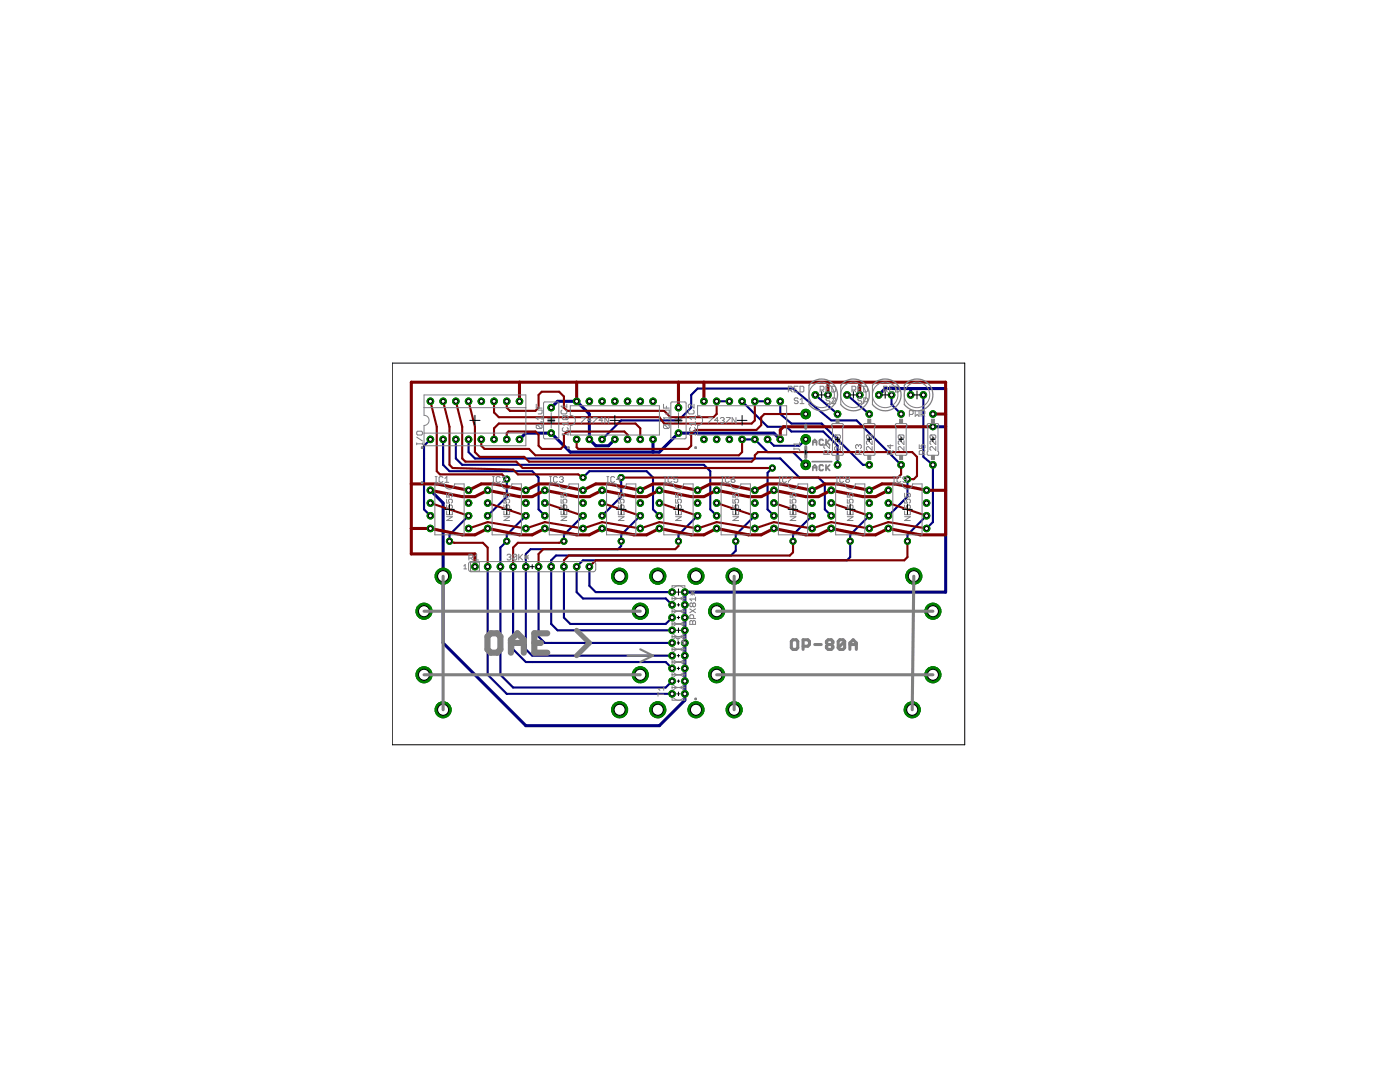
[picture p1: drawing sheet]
<svg xmlns="http://www.w3.org/2000/svg" width="279mm" height="216mm" viewBox="0 0 279 216" stroke-linecap="round" stroke-linejoin="round" font-family="sans-serif">
<path d="M175.4 78.8l1.3-1.3h12v40.7h-52v21.5l-5.1 5.1h-26.7l-16.5-16.5v-27.9l-2.5-2.6M181.7 77.5v1.3M103.7 87.7l1.2-1.3h5.1l3.8 3.8h17.8l3.8-3.8h19.1l1.2 1.3M110 81.3l1.3-1.2h3.8l2.5 2.5v5.1l1.3 1.2h2.5l1.3-1.2M130.3 87.7v2.5M186.2 85.2h2.5" fill="none" stroke="#000080" stroke-width=".61"/>
<g fill="none" stroke="#000080" stroke-width=".42">
<path d="M162.7 78.8l4.5 3.8M169 78.8l4.5 3.8M177.9 78.8v1.9l1.9 1.9M184.3 78.8v12.4l1.9 1.6v11.4l-1.3 1.3M85.9 87.7l-1.3 1.2v12.7l1.3 1.3M88.4 87.7v5.1l1.3 1.2h16.5l1.3 1.3v6.3l1.2 1.3M91 87.7v3.8l1.2 1.3h48.3l1.3 1.2v7.6l1.2 1.3M93.5 87.7v2.5l1.3 1.3h60.9l3.8 3.8h3.8l1.3 1.3v5l1.3 1.3M101.1 95.6v3.5l-3.8 3.8M116.4 95.3l1.2-1.3h11.5l1.2 1.3v6.3l1.3 1.3M120.2 87.7l3.8-3.8h11.4l2.5-2.6v-2.5l1.3-1.3h19.1l7.6 6.4h5l8.9 8.9M124 95.3v3.8l-3.8 3.8"/>
<path d="M143 80.1h2.6M148.1 87.7h2.5l2.6 2.5h5.1l2.5 2.6M148.1 80.1l5.1 5.1h3.8l.9 .9h6.4l2.9 2.8v3.9M150.6 80.1h2.6M153.2 87.7l1.3 1.2h5l1.3-1.2M154.1 93.4l-.9 .9v7.3l1.3 1.3M155.7 80.1v2.5l2.2 1.9h6.1l8.2 8.3h1.3M181.1 95.6v3.5l-3.8 3.8M93.5 102.9l-3.8 3.8v1.3M97.3 113.1v21.5l3.8 3.9h33M102.4 113.1v16.5l2.5 2.5h28l1.2 1.3M104.9 102.9l-3.8 3.8v1.3l-1.2 1.3v25.3l2.5 2.6h30.5l1.2-1.3"/>
<path d="M107.5 113.1v13.9l1.2 1.3h25.4M112.5 113.1v10.1l1.3 1.3h19.1l1.2-1.3M116.4 102.9l-3.9 3.8v1.3M117.6 113.1v3.8l1.3 1.3h15.2M127.8 102.9l-3.8 3.8v2.2l-.7 .7h-17.4l-1 .9v19.1l1.3 1.2h27.9M139.2 102.9l-3.8 3.8v1.3M150.6 102.9l-3.8 3.8v3.2l-.9 .9h-34.9l-1 1v12.7l1.3 1.3h22.8M162.1 102.9l-3.8 3.8v1.3M173.5 102.9l-3.8 3.8v4.5l-.7 .6h-52.6l-1.3 1.3v5.1l1.3 1.2h16.5l1.2 1.3M184.9 102.9l-3.8 3.8v1.3"/>
</g>
<circle cx="85.9" cy="97.8" r=".66" fill="#008000" stroke="#008000" stroke-width=".2"/>
<circle cx="85.9" cy="97.8" r=".4" fill="#fff" stroke="#000" stroke-width=".2"/>
<circle cx="85.9" cy="100.4" r=".66" fill="#008000" stroke="#008000" stroke-width=".2"/>
<circle cx="85.9" cy="100.4" r=".4" fill="#fff" stroke="#000" stroke-width=".2"/>
<circle cx="93.5" cy="100.4" r=".66" fill="#008000" stroke="#008000" stroke-width=".2"/>
<circle cx="93.5" cy="100.4" r=".4" fill="#fff" stroke="#000" stroke-width=".2"/>
<circle cx="93.5" cy="97.8" r=".66" fill="#008000" stroke="#008000" stroke-width=".2"/>
<circle cx="93.5" cy="97.8" r=".4" fill="#fff" stroke="#000" stroke-width=".2"/>
<circle cx="85.9" cy="102.9" r=".66" fill="#008000" stroke="#008000" stroke-width=".2"/>
<circle cx="85.9" cy="102.9" r=".4" fill="#fff" stroke="#000" stroke-width=".2"/>
<circle cx="85.9" cy="105.5" r=".66" fill="#008000" stroke="#008000" stroke-width=".2"/>
<circle cx="85.9" cy="105.5" r=".4" fill="#fff" stroke="#000" stroke-width=".2"/>
<circle cx="93.5" cy="102.9" r=".66" fill="#008000" stroke="#008000" stroke-width=".2"/>
<circle cx="93.5" cy="102.9" r=".4" fill="#fff" stroke="#000" stroke-width=".2"/>
<circle cx="93.5" cy="105.5" r=".66" fill="#008000" stroke="#008000" stroke-width=".2"/>
<circle cx="93.5" cy="105.5" r=".4" fill="#fff" stroke="#000" stroke-width=".2"/>
<circle cx="186.2" cy="92.8" r=".66" fill="#008000" stroke="#008000" stroke-width=".2"/>
<circle cx="186.2" cy="92.8" r=".4" fill="#fff" stroke="#000" stroke-width=".2"/>
<circle cx="186.2" cy="82.6" r=".66" fill="#008000" stroke="#008000" stroke-width=".2"/>
<circle cx="186.2" cy="82.6" r=".4" fill="#fff" stroke="#000" stroke-width=".2"/>
<circle cx="97.3" cy="97.8" r=".66" fill="#008000" stroke="#008000" stroke-width=".2"/>
<circle cx="97.3" cy="97.8" r=".4" fill="#fff" stroke="#000" stroke-width=".2"/>
<circle cx="97.3" cy="100.4" r=".66" fill="#008000" stroke="#008000" stroke-width=".2"/>
<circle cx="97.3" cy="100.4" r=".4" fill="#fff" stroke="#000" stroke-width=".2"/>
<circle cx="104.9" cy="100.4" r=".66" fill="#008000" stroke="#008000" stroke-width=".2"/>
<circle cx="104.9" cy="100.4" r=".4" fill="#fff" stroke="#000" stroke-width=".2"/>
<circle cx="104.9" cy="97.8" r=".66" fill="#008000" stroke="#008000" stroke-width=".2"/>
<circle cx="104.9" cy="97.8" r=".4" fill="#fff" stroke="#000" stroke-width=".2"/>
<circle cx="97.3" cy="102.9" r=".66" fill="#008000" stroke="#008000" stroke-width=".2"/>
<circle cx="97.3" cy="102.9" r=".4" fill="#fff" stroke="#000" stroke-width=".2"/>
<circle cx="97.3" cy="105.5" r=".66" fill="#008000" stroke="#008000" stroke-width=".2"/>
<circle cx="97.3" cy="105.5" r=".4" fill="#fff" stroke="#000" stroke-width=".2"/>
<circle cx="104.9" cy="102.9" r=".66" fill="#008000" stroke="#008000" stroke-width=".2"/>
<circle cx="104.9" cy="102.9" r=".4" fill="#fff" stroke="#000" stroke-width=".2"/>
<circle cx="104.9" cy="105.5" r=".66" fill="#008000" stroke="#008000" stroke-width=".2"/>
<circle cx="104.9" cy="105.5" r=".4" fill="#fff" stroke="#000" stroke-width=".2"/>
<circle cx="108.7" cy="97.8" r=".66" fill="#008000" stroke="#008000" stroke-width=".2"/>
<circle cx="108.7" cy="97.8" r=".4" fill="#fff" stroke="#000" stroke-width=".2"/>
<circle cx="108.7" cy="100.4" r=".66" fill="#008000" stroke="#008000" stroke-width=".2"/>
<circle cx="108.7" cy="100.4" r=".4" fill="#fff" stroke="#000" stroke-width=".2"/>
<circle cx="116.4" cy="100.4" r=".66" fill="#008000" stroke="#008000" stroke-width=".2"/>
<circle cx="116.4" cy="100.4" r=".4" fill="#fff" stroke="#000" stroke-width=".2"/>
<circle cx="116.4" cy="97.8" r=".66" fill="#008000" stroke="#008000" stroke-width=".2"/>
<circle cx="116.4" cy="97.8" r=".4" fill="#fff" stroke="#000" stroke-width=".2"/>
<circle cx="108.7" cy="102.9" r=".66" fill="#008000" stroke="#008000" stroke-width=".2"/>
<circle cx="108.7" cy="102.9" r=".4" fill="#fff" stroke="#000" stroke-width=".2"/>
<circle cx="108.7" cy="105.5" r=".66" fill="#008000" stroke="#008000" stroke-width=".2"/>
<circle cx="108.7" cy="105.5" r=".4" fill="#fff" stroke="#000" stroke-width=".2"/>
<circle cx="116.4" cy="102.9" r=".66" fill="#008000" stroke="#008000" stroke-width=".2"/>
<circle cx="116.4" cy="102.9" r=".4" fill="#fff" stroke="#000" stroke-width=".2"/>
<circle cx="116.4" cy="105.5" r=".66" fill="#008000" stroke="#008000" stroke-width=".2"/>
<circle cx="116.4" cy="105.5" r=".4" fill="#fff" stroke="#000" stroke-width=".2"/>
<circle cx="120.2" cy="97.8" r=".66" fill="#008000" stroke="#008000" stroke-width=".2"/>
<circle cx="120.2" cy="97.8" r=".4" fill="#fff" stroke="#000" stroke-width=".2"/>
<circle cx="120.2" cy="100.4" r=".66" fill="#008000" stroke="#008000" stroke-width=".2"/>
<circle cx="120.2" cy="100.4" r=".4" fill="#fff" stroke="#000" stroke-width=".2"/>
<circle cx="127.8" cy="100.4" r=".66" fill="#008000" stroke="#008000" stroke-width=".2"/>
<circle cx="127.8" cy="100.4" r=".4" fill="#fff" stroke="#000" stroke-width=".2"/>
<circle cx="127.8" cy="97.8" r=".66" fill="#008000" stroke="#008000" stroke-width=".2"/>
<circle cx="127.8" cy="97.8" r=".4" fill="#fff" stroke="#000" stroke-width=".2"/>
<circle cx="120.2" cy="102.9" r=".66" fill="#008000" stroke="#008000" stroke-width=".2"/>
<circle cx="120.2" cy="102.9" r=".4" fill="#fff" stroke="#000" stroke-width=".2"/>
<circle cx="120.2" cy="105.5" r=".66" fill="#008000" stroke="#008000" stroke-width=".2"/>
<circle cx="120.2" cy="105.5" r=".4" fill="#fff" stroke="#000" stroke-width=".2"/>
<circle cx="127.8" cy="102.9" r=".66" fill="#008000" stroke="#008000" stroke-width=".2"/>
<circle cx="127.8" cy="102.9" r=".4" fill="#fff" stroke="#000" stroke-width=".2"/>
<circle cx="127.8" cy="105.5" r=".66" fill="#008000" stroke="#008000" stroke-width=".2"/>
<circle cx="127.8" cy="105.5" r=".4" fill="#fff" stroke="#000" stroke-width=".2"/>
<circle cx="131.6" cy="97.8" r=".66" fill="#008000" stroke="#008000" stroke-width=".2"/>
<circle cx="131.6" cy="97.8" r=".4" fill="#fff" stroke="#000" stroke-width=".2"/>
<circle cx="131.6" cy="100.4" r=".66" fill="#008000" stroke="#008000" stroke-width=".2"/>
<circle cx="131.6" cy="100.4" r=".4" fill="#fff" stroke="#000" stroke-width=".2"/>
<circle cx="139.2" cy="100.4" r=".66" fill="#008000" stroke="#008000" stroke-width=".2"/>
<circle cx="139.2" cy="100.4" r=".4" fill="#fff" stroke="#000" stroke-width=".2"/>
<circle cx="139.2" cy="97.8" r=".66" fill="#008000" stroke="#008000" stroke-width=".2"/>
<circle cx="139.2" cy="97.8" r=".4" fill="#fff" stroke="#000" stroke-width=".2"/>
<circle cx="131.6" cy="102.9" r=".66" fill="#008000" stroke="#008000" stroke-width=".2"/>
<circle cx="131.6" cy="102.9" r=".4" fill="#fff" stroke="#000" stroke-width=".2"/>
<circle cx="131.6" cy="105.5" r=".66" fill="#008000" stroke="#008000" stroke-width=".2"/>
<circle cx="131.6" cy="105.5" r=".4" fill="#fff" stroke="#000" stroke-width=".2"/>
<circle cx="139.2" cy="102.9" r=".66" fill="#008000" stroke="#008000" stroke-width=".2"/>
<circle cx="139.2" cy="102.9" r=".4" fill="#fff" stroke="#000" stroke-width=".2"/>
<circle cx="139.2" cy="105.5" r=".66" fill="#008000" stroke="#008000" stroke-width=".2"/>
<circle cx="139.2" cy="105.5" r=".4" fill="#fff" stroke="#000" stroke-width=".2"/>
<circle cx="143" cy="97.8" r=".66" fill="#008000" stroke="#008000" stroke-width=".2"/>
<circle cx="143" cy="97.8" r=".4" fill="#fff" stroke="#000" stroke-width=".2"/>
<circle cx="143" cy="100.4" r=".66" fill="#008000" stroke="#008000" stroke-width=".2"/>
<circle cx="143" cy="100.4" r=".4" fill="#fff" stroke="#000" stroke-width=".2"/>
<circle cx="150.6" cy="100.4" r=".66" fill="#008000" stroke="#008000" stroke-width=".2"/>
<circle cx="150.6" cy="100.4" r=".4" fill="#fff" stroke="#000" stroke-width=".2"/>
<circle cx="150.6" cy="97.8" r=".66" fill="#008000" stroke="#008000" stroke-width=".2"/>
<circle cx="150.6" cy="97.8" r=".4" fill="#fff" stroke="#000" stroke-width=".2"/>
<circle cx="143" cy="102.9" r=".66" fill="#008000" stroke="#008000" stroke-width=".2"/>
<circle cx="143" cy="102.9" r=".4" fill="#fff" stroke="#000" stroke-width=".2"/>
<circle cx="143" cy="105.5" r=".66" fill="#008000" stroke="#008000" stroke-width=".2"/>
<circle cx="143" cy="105.5" r=".4" fill="#fff" stroke="#000" stroke-width=".2"/>
<circle cx="150.6" cy="102.9" r=".66" fill="#008000" stroke="#008000" stroke-width=".2"/>
<circle cx="150.6" cy="102.9" r=".4" fill="#fff" stroke="#000" stroke-width=".2"/>
<circle cx="150.6" cy="105.5" r=".66" fill="#008000" stroke="#008000" stroke-width=".2"/>
<circle cx="150.6" cy="105.5" r=".4" fill="#fff" stroke="#000" stroke-width=".2"/>
<circle cx="154.5" cy="97.8" r=".66" fill="#008000" stroke="#008000" stroke-width=".2"/>
<circle cx="154.5" cy="97.8" r=".4" fill="#fff" stroke="#000" stroke-width=".2"/>
<circle cx="154.5" cy="100.4" r=".66" fill="#008000" stroke="#008000" stroke-width=".2"/>
<circle cx="154.5" cy="100.4" r=".4" fill="#fff" stroke="#000" stroke-width=".2"/>
<circle cx="162.1" cy="100.4" r=".66" fill="#008000" stroke="#008000" stroke-width=".2"/>
<circle cx="162.1" cy="100.4" r=".4" fill="#fff" stroke="#000" stroke-width=".2"/>
<circle cx="162.1" cy="97.8" r=".66" fill="#008000" stroke="#008000" stroke-width=".2"/>
<circle cx="162.1" cy="97.8" r=".4" fill="#fff" stroke="#000" stroke-width=".2"/>
<circle cx="154.5" cy="102.9" r=".66" fill="#008000" stroke="#008000" stroke-width=".2"/>
<circle cx="154.5" cy="102.9" r=".4" fill="#fff" stroke="#000" stroke-width=".2"/>
<circle cx="154.5" cy="105.5" r=".66" fill="#008000" stroke="#008000" stroke-width=".2"/>
<circle cx="154.5" cy="105.5" r=".4" fill="#fff" stroke="#000" stroke-width=".2"/>
<circle cx="162.1" cy="102.9" r=".66" fill="#008000" stroke="#008000" stroke-width=".2"/>
<circle cx="162.1" cy="102.9" r=".4" fill="#fff" stroke="#000" stroke-width=".2"/>
<circle cx="162.1" cy="105.5" r=".66" fill="#008000" stroke="#008000" stroke-width=".2"/>
<circle cx="162.1" cy="105.5" r=".4" fill="#fff" stroke="#000" stroke-width=".2"/>
<circle cx="165.9" cy="97.8" r=".66" fill="#008000" stroke="#008000" stroke-width=".2"/>
<circle cx="165.9" cy="97.8" r=".4" fill="#fff" stroke="#000" stroke-width=".2"/>
<circle cx="165.9" cy="100.4" r=".66" fill="#008000" stroke="#008000" stroke-width=".2"/>
<circle cx="165.9" cy="100.4" r=".4" fill="#fff" stroke="#000" stroke-width=".2"/>
<circle cx="173.5" cy="100.4" r=".66" fill="#008000" stroke="#008000" stroke-width=".2"/>
<circle cx="173.5" cy="100.4" r=".4" fill="#fff" stroke="#000" stroke-width=".2"/>
<circle cx="173.5" cy="97.8" r=".66" fill="#008000" stroke="#008000" stroke-width=".2"/>
<circle cx="173.5" cy="97.8" r=".4" fill="#fff" stroke="#000" stroke-width=".2"/>
<circle cx="165.9" cy="102.9" r=".66" fill="#008000" stroke="#008000" stroke-width=".2"/>
<circle cx="165.9" cy="102.9" r=".4" fill="#fff" stroke="#000" stroke-width=".2"/>
<circle cx="165.9" cy="105.5" r=".66" fill="#008000" stroke="#008000" stroke-width=".2"/>
<circle cx="165.9" cy="105.5" r=".4" fill="#fff" stroke="#000" stroke-width=".2"/>
<circle cx="173.5" cy="102.9" r=".66" fill="#008000" stroke="#008000" stroke-width=".2"/>
<circle cx="173.5" cy="102.9" r=".4" fill="#fff" stroke="#000" stroke-width=".2"/>
<circle cx="173.5" cy="105.5" r=".66" fill="#008000" stroke="#008000" stroke-width=".2"/>
<circle cx="173.5" cy="105.5" r=".4" fill="#fff" stroke="#000" stroke-width=".2"/>
<circle cx="184.3" cy="78.8" r=".66" fill="#008000" stroke="#008000" stroke-width=".2"/>
<circle cx="184.3" cy="78.8" r=".4" fill="#fff" stroke="#000" stroke-width=".2"/>
<circle cx="181.7" cy="78.8" r=".66" fill="#008000" stroke="#008000" stroke-width=".2"/>
<circle cx="181.7" cy="78.8" r=".4" fill="#fff" stroke="#000" stroke-width=".2"/>
<circle cx="177.3" cy="97.8" r=".66" fill="#008000" stroke="#008000" stroke-width=".2"/>
<circle cx="177.3" cy="97.8" r=".4" fill="#fff" stroke="#000" stroke-width=".2"/>
<circle cx="177.3" cy="100.4" r=".66" fill="#008000" stroke="#008000" stroke-width=".2"/>
<circle cx="177.3" cy="100.4" r=".4" fill="#fff" stroke="#000" stroke-width=".2"/>
<circle cx="184.9" cy="100.4" r=".66" fill="#008000" stroke="#008000" stroke-width=".2"/>
<circle cx="184.9" cy="100.4" r=".4" fill="#fff" stroke="#000" stroke-width=".2"/>
<circle cx="184.9" cy="97.8" r=".66" fill="#008000" stroke="#008000" stroke-width=".2"/>
<circle cx="184.9" cy="97.8" r=".4" fill="#fff" stroke="#000" stroke-width=".2"/>
<circle cx="177.3" cy="102.9" r=".66" fill="#008000" stroke="#008000" stroke-width=".2"/>
<circle cx="177.3" cy="102.9" r=".4" fill="#fff" stroke="#000" stroke-width=".2"/>
<circle cx="177.3" cy="105.5" r=".66" fill="#008000" stroke="#008000" stroke-width=".2"/>
<circle cx="177.3" cy="105.5" r=".4" fill="#fff" stroke="#000" stroke-width=".2"/>
<circle cx="184.9" cy="102.9" r=".66" fill="#008000" stroke="#008000" stroke-width=".2"/>
<circle cx="184.9" cy="102.9" r=".4" fill="#fff" stroke="#000" stroke-width=".2"/>
<circle cx="184.9" cy="105.5" r=".66" fill="#008000" stroke="#008000" stroke-width=".2"/>
<circle cx="184.9" cy="105.5" r=".4" fill="#fff" stroke="#000" stroke-width=".2"/>
<circle cx="85.9" cy="87.7" r=".66" fill="#008000" stroke="#008000" stroke-width=".2"/>
<circle cx="85.9" cy="87.7" r=".4" fill="#fff" stroke="#000" stroke-width=".2"/>
<circle cx="88.4" cy="87.7" r=".66" fill="#008000" stroke="#008000" stroke-width=".2"/>
<circle cx="88.4" cy="87.7" r=".4" fill="#fff" stroke="#000" stroke-width=".2"/>
<circle cx="96.1" cy="87.7" r=".66" fill="#008000" stroke="#008000" stroke-width=".2"/>
<circle cx="96.1" cy="87.7" r=".4" fill="#fff" stroke="#000" stroke-width=".2"/>
<circle cx="98.6" cy="87.7" r=".66" fill="#008000" stroke="#008000" stroke-width=".2"/>
<circle cx="98.6" cy="87.7" r=".4" fill="#fff" stroke="#000" stroke-width=".2"/>
<circle cx="91" cy="87.7" r=".66" fill="#008000" stroke="#008000" stroke-width=".2"/>
<circle cx="91" cy="87.7" r=".4" fill="#fff" stroke="#000" stroke-width=".2"/>
<circle cx="93.5" cy="87.7" r=".66" fill="#008000" stroke="#008000" stroke-width=".2"/>
<circle cx="93.5" cy="87.7" r=".4" fill="#fff" stroke="#000" stroke-width=".2"/>
<circle cx="101.1" cy="87.7" r=".66" fill="#008000" stroke="#008000" stroke-width=".2"/>
<circle cx="101.1" cy="87.7" r=".4" fill="#fff" stroke="#000" stroke-width=".2"/>
<circle cx="103.7" cy="87.7" r=".66" fill="#008000" stroke="#008000" stroke-width=".2"/>
<circle cx="103.7" cy="87.7" r=".4" fill="#fff" stroke="#000" stroke-width=".2"/>
<circle cx="103.7" cy="80.1" r=".66" fill="#008000" stroke="#008000" stroke-width=".2"/>
<circle cx="103.7" cy="80.1" r=".4" fill="#fff" stroke="#000" stroke-width=".2"/>
<circle cx="101.1" cy="80.1" r=".66" fill="#008000" stroke="#008000" stroke-width=".2"/>
<circle cx="101.1" cy="80.1" r=".4" fill="#fff" stroke="#000" stroke-width=".2"/>
<circle cx="98.6" cy="80.1" r=".66" fill="#008000" stroke="#008000" stroke-width=".2"/>
<circle cx="98.6" cy="80.1" r=".4" fill="#fff" stroke="#000" stroke-width=".2"/>
<circle cx="96.1" cy="80.1" r=".66" fill="#008000" stroke="#008000" stroke-width=".2"/>
<circle cx="96.1" cy="80.1" r=".4" fill="#fff" stroke="#000" stroke-width=".2"/>
<circle cx="93.5" cy="80.1" r=".66" fill="#008000" stroke="#008000" stroke-width=".2"/>
<circle cx="93.5" cy="80.1" r=".4" fill="#fff" stroke="#000" stroke-width=".2"/>
<circle cx="91" cy="80.1" r=".66" fill="#008000" stroke="#008000" stroke-width=".2"/>
<circle cx="91" cy="80.1" r=".4" fill="#fff" stroke="#000" stroke-width=".2"/>
<circle cx="88.4" cy="80.1" r=".66" fill="#008000" stroke="#008000" stroke-width=".2"/>
<circle cx="88.4" cy="80.1" r=".4" fill="#fff" stroke="#000" stroke-width=".2"/>
<circle cx="85.9" cy="80.1" r=".66" fill="#008000" stroke="#008000" stroke-width=".2"/>
<circle cx="85.9" cy="80.1" r=".4" fill="#fff" stroke="#000" stroke-width=".2"/>
<circle cx="94.8" cy="113.1" r=".66" fill="#008000" stroke="#008000" stroke-width=".2"/>
<circle cx="94.8" cy="113.1" r=".4" fill="#fff" stroke="#000" stroke-width=".2"/>
<circle cx="97.3" cy="113.1" r=".66" fill="#008000" stroke="#008000" stroke-width=".2"/>
<circle cx="97.3" cy="113.1" r=".4" fill="#fff" stroke="#000" stroke-width=".2"/>
<circle cx="99.9" cy="113.1" r=".66" fill="#008000" stroke="#008000" stroke-width=".2"/>
<circle cx="99.9" cy="113.1" r=".4" fill="#fff" stroke="#000" stroke-width=".2"/>
<circle cx="102.4" cy="113.1" r=".66" fill="#008000" stroke="#008000" stroke-width=".2"/>
<circle cx="102.4" cy="113.1" r=".4" fill="#fff" stroke="#000" stroke-width=".2"/>
<circle cx="104.9" cy="113.1" r=".66" fill="#008000" stroke="#008000" stroke-width=".2"/>
<circle cx="104.9" cy="113.1" r=".4" fill="#fff" stroke="#000" stroke-width=".2"/>
<circle cx="107.5" cy="113.1" r=".66" fill="#008000" stroke="#008000" stroke-width=".2"/>
<circle cx="107.5" cy="113.1" r=".4" fill="#fff" stroke="#000" stroke-width=".2"/>
<circle cx="110" cy="113.1" r=".66" fill="#008000" stroke="#008000" stroke-width=".2"/>
<circle cx="110" cy="113.1" r=".4" fill="#fff" stroke="#000" stroke-width=".2"/>
<circle cx="112.5" cy="113.1" r=".66" fill="#008000" stroke="#008000" stroke-width=".2"/>
<circle cx="112.5" cy="113.1" r=".4" fill="#fff" stroke="#000" stroke-width=".2"/>
<circle cx="115.1" cy="113.1" r=".66" fill="#008000" stroke="#008000" stroke-width=".2"/>
<circle cx="115.1" cy="113.1" r=".4" fill="#fff" stroke="#000" stroke-width=".2"/>
<circle cx="117.6" cy="113.1" r=".66" fill="#008000" stroke="#008000" stroke-width=".2"/>
<circle cx="117.6" cy="113.1" r=".4" fill="#fff" stroke="#000" stroke-width=".2"/>
<circle cx="115.1" cy="87.7" r=".66" fill="#008000" stroke="#008000" stroke-width=".2"/>
<circle cx="115.1" cy="87.7" r=".4" fill="#fff" stroke="#000" stroke-width=".2"/>
<circle cx="117.6" cy="87.7" r=".66" fill="#008000" stroke="#008000" stroke-width=".2"/>
<circle cx="117.6" cy="87.7" r=".4" fill="#fff" stroke="#000" stroke-width=".2"/>
<circle cx="130.3" cy="87.7" r=".66" fill="#008000" stroke="#008000" stroke-width=".2"/>
<circle cx="130.3" cy="87.7" r=".4" fill="#fff" stroke="#000" stroke-width=".2"/>
<circle cx="130.3" cy="80.1" r=".66" fill="#008000" stroke="#008000" stroke-width=".2"/>
<circle cx="130.3" cy="80.1" r=".4" fill="#fff" stroke="#000" stroke-width=".2"/>
<circle cx="120.2" cy="87.7" r=".66" fill="#008000" stroke="#008000" stroke-width=".2"/>
<circle cx="120.2" cy="87.7" r=".4" fill="#fff" stroke="#000" stroke-width=".2"/>
<circle cx="122.7" cy="87.7" r=".66" fill="#008000" stroke="#008000" stroke-width=".2"/>
<circle cx="122.7" cy="87.7" r=".4" fill="#fff" stroke="#000" stroke-width=".2"/>
<circle cx="127.8" cy="87.7" r=".66" fill="#008000" stroke="#008000" stroke-width=".2"/>
<circle cx="127.8" cy="87.7" r=".4" fill="#fff" stroke="#000" stroke-width=".2"/>
<circle cx="125.2" cy="87.7" r=".66" fill="#008000" stroke="#008000" stroke-width=".2"/>
<circle cx="125.2" cy="87.7" r=".4" fill="#fff" stroke="#000" stroke-width=".2"/>
<circle cx="127.8" cy="80.1" r=".66" fill="#008000" stroke="#008000" stroke-width=".2"/>
<circle cx="127.8" cy="80.1" r=".4" fill="#fff" stroke="#000" stroke-width=".2"/>
<circle cx="125.2" cy="80.1" r=".66" fill="#008000" stroke="#008000" stroke-width=".2"/>
<circle cx="125.2" cy="80.1" r=".4" fill="#fff" stroke="#000" stroke-width=".2"/>
<circle cx="122.7" cy="80.1" r=".66" fill="#008000" stroke="#008000" stroke-width=".2"/>
<circle cx="122.7" cy="80.1" r=".4" fill="#fff" stroke="#000" stroke-width=".2"/>
<circle cx="120.2" cy="80.1" r=".66" fill="#008000" stroke="#008000" stroke-width=".2"/>
<circle cx="120.2" cy="80.1" r=".4" fill="#fff" stroke="#000" stroke-width=".2"/>
<circle cx="117.6" cy="80.1" r=".66" fill="#008000" stroke="#008000" stroke-width=".2"/>
<circle cx="117.6" cy="80.1" r=".4" fill="#fff" stroke="#000" stroke-width=".2"/>
<circle cx="115.1" cy="80.1" r=".66" fill="#008000" stroke="#008000" stroke-width=".2"/>
<circle cx="115.1" cy="80.1" r=".4" fill="#fff" stroke="#000" stroke-width=".2"/>
<circle cx="140.5" cy="87.7" r=".66" fill="#008000" stroke="#008000" stroke-width=".2"/>
<circle cx="140.5" cy="87.7" r=".4" fill="#fff" stroke="#000" stroke-width=".2"/>
<circle cx="143" cy="87.7" r=".66" fill="#008000" stroke="#008000" stroke-width=".2"/>
<circle cx="143" cy="87.7" r=".4" fill="#fff" stroke="#000" stroke-width=".2"/>
<circle cx="155.7" cy="87.7" r=".66" fill="#008000" stroke="#008000" stroke-width=".2"/>
<circle cx="155.7" cy="87.7" r=".4" fill="#fff" stroke="#000" stroke-width=".2"/>
<circle cx="155.7" cy="80.1" r=".66" fill="#008000" stroke="#008000" stroke-width=".2"/>
<circle cx="155.7" cy="80.1" r=".4" fill="#fff" stroke="#000" stroke-width=".2"/>
<circle cx="145.6" cy="87.7" r=".66" fill="#008000" stroke="#008000" stroke-width=".2"/>
<circle cx="145.6" cy="87.7" r=".4" fill="#fff" stroke="#000" stroke-width=".2"/>
<circle cx="148.1" cy="87.7" r=".66" fill="#008000" stroke="#008000" stroke-width=".2"/>
<circle cx="148.1" cy="87.7" r=".4" fill="#fff" stroke="#000" stroke-width=".2"/>
<circle cx="153.2" cy="87.7" r=".66" fill="#008000" stroke="#008000" stroke-width=".2"/>
<circle cx="153.2" cy="87.7" r=".4" fill="#fff" stroke="#000" stroke-width=".2"/>
<circle cx="150.6" cy="87.7" r=".66" fill="#008000" stroke="#008000" stroke-width=".2"/>
<circle cx="150.6" cy="87.7" r=".4" fill="#fff" stroke="#000" stroke-width=".2"/>
<circle cx="153.2" cy="80.1" r=".66" fill="#008000" stroke="#008000" stroke-width=".2"/>
<circle cx="153.2" cy="80.1" r=".4" fill="#fff" stroke="#000" stroke-width=".2"/>
<circle cx="150.6" cy="80.1" r=".66" fill="#008000" stroke="#008000" stroke-width=".2"/>
<circle cx="150.6" cy="80.1" r=".4" fill="#fff" stroke="#000" stroke-width=".2"/>
<circle cx="148.1" cy="80.1" r=".66" fill="#008000" stroke="#008000" stroke-width=".2"/>
<circle cx="148.1" cy="80.1" r=".4" fill="#fff" stroke="#000" stroke-width=".2"/>
<circle cx="145.6" cy="80.1" r=".66" fill="#008000" stroke="#008000" stroke-width=".2"/>
<circle cx="145.6" cy="80.1" r=".4" fill="#fff" stroke="#000" stroke-width=".2"/>
<circle cx="143" cy="80.1" r=".66" fill="#008000" stroke="#008000" stroke-width=".2"/>
<circle cx="143" cy="80.1" r=".4" fill="#fff" stroke="#000" stroke-width=".2"/>
<circle cx="140.5" cy="80.1" r=".66" fill="#008000" stroke="#008000" stroke-width=".2"/>
<circle cx="140.5" cy="80.1" r=".4" fill="#fff" stroke="#000" stroke-width=".2"/>
<circle cx="165.2" cy="78.8" r=".66" fill="#008000" stroke="#008000" stroke-width=".2"/>
<circle cx="165.2" cy="78.8" r=".4" fill="#fff" stroke="#000" stroke-width=".2"/>
<circle cx="162.7" cy="78.8" r=".66" fill="#008000" stroke="#008000" stroke-width=".2"/>
<circle cx="162.7" cy="78.8" r=".4" fill="#fff" stroke="#000" stroke-width=".2"/>
<circle cx="171.6" cy="78.8" r=".66" fill="#008000" stroke="#008000" stroke-width=".2"/>
<circle cx="171.6" cy="78.8" r=".4" fill="#fff" stroke="#000" stroke-width=".2"/>
<circle cx="169" cy="78.8" r=".66" fill="#008000" stroke="#008000" stroke-width=".2"/>
<circle cx="169" cy="78.8" r=".4" fill="#fff" stroke="#000" stroke-width=".2"/>
<circle cx="177.9" cy="78.8" r=".66" fill="#008000" stroke="#008000" stroke-width=".2"/>
<circle cx="177.9" cy="78.8" r=".4" fill="#fff" stroke="#000" stroke-width=".2"/>
<circle cx="175.4" cy="78.8" r=".66" fill="#008000" stroke="#008000" stroke-width=".2"/>
<circle cx="175.4" cy="78.8" r=".4" fill="#fff" stroke="#000" stroke-width=".2"/>
<circle cx="179.8" cy="92.8" r=".66" fill="#008000" stroke="#008000" stroke-width=".2"/>
<circle cx="179.8" cy="92.8" r=".4" fill="#fff" stroke="#000" stroke-width=".2"/>
<circle cx="179.8" cy="82.6" r=".66" fill="#008000" stroke="#008000" stroke-width=".2"/>
<circle cx="179.8" cy="82.6" r=".4" fill="#fff" stroke="#000" stroke-width=".2"/>
<circle cx="167.2" cy="92.8" r=".66" fill="#008000" stroke="#008000" stroke-width=".2"/>
<circle cx="167.2" cy="92.8" r=".4" fill="#fff" stroke="#000" stroke-width=".2"/>
<circle cx="167.2" cy="82.6" r=".66" fill="#008000" stroke="#008000" stroke-width=".2"/>
<circle cx="167.2" cy="82.6" r=".4" fill="#fff" stroke="#000" stroke-width=".2"/>
<circle cx="173.5" cy="92.8" r=".66" fill="#008000" stroke="#008000" stroke-width=".2"/>
<circle cx="173.5" cy="92.8" r=".4" fill="#fff" stroke="#000" stroke-width=".2"/>
<circle cx="173.5" cy="82.6" r=".66" fill="#008000" stroke="#008000" stroke-width=".2"/>
<circle cx="173.5" cy="82.6" r=".4" fill="#fff" stroke="#000" stroke-width=".2"/>
<circle cx="110" cy="81.3" r=".66" fill="#008000" stroke="#008000" stroke-width=".2"/>
<circle cx="110" cy="81.3" r=".4" fill="#fff" stroke="#000" stroke-width=".2"/>
<circle cx="110" cy="86.4" r=".66" fill="#008000" stroke="#008000" stroke-width=".2"/>
<circle cx="110" cy="86.4" r=".4" fill="#fff" stroke="#000" stroke-width=".2"/>
<circle cx="135.4" cy="81.3" r=".66" fill="#008000" stroke="#008000" stroke-width=".2"/>
<circle cx="135.4" cy="81.3" r=".4" fill="#fff" stroke="#000" stroke-width=".2"/>
<circle cx="135.4" cy="86.4" r=".66" fill="#008000" stroke="#008000" stroke-width=".2"/>
<circle cx="135.4" cy="86.4" r=".4" fill="#fff" stroke="#000" stroke-width=".2"/>
<circle cx="160.8" cy="92.8" r=".95" fill="#008000" stroke="#008000" stroke-width=".2"/>
<circle cx="160.8" cy="92.8" r=".4" fill="#fff" stroke="#000" stroke-width=".2"/>
<circle cx="160.8" cy="87.7" r=".95" fill="#008000" stroke="#008000" stroke-width=".2"/>
<circle cx="160.8" cy="87.7" r=".4" fill="#fff" stroke="#000" stroke-width=".2"/>
<circle cx="160.8" cy="82.6" r=".95" fill="#008000" stroke="#008000" stroke-width=".2"/>
<circle cx="160.8" cy="82.6" r=".4" fill="#fff" stroke="#000" stroke-width=".2"/>
<circle cx="136.7" cy="138.5" r=".66" fill="#008000" stroke="#008000" stroke-width=".2"/>
<circle cx="136.7" cy="138.5" r=".4" fill="#fff" stroke="#000" stroke-width=".2"/>
<circle cx="134.1" cy="138.5" r=".66" fill="#008000" stroke="#008000" stroke-width=".2"/>
<circle cx="134.1" cy="138.5" r=".4" fill="#fff" stroke="#000" stroke-width=".2"/>
<circle cx="136.7" cy="135.9" r=".66" fill="#008000" stroke="#008000" stroke-width=".2"/>
<circle cx="136.7" cy="135.9" r=".4" fill="#fff" stroke="#000" stroke-width=".2"/>
<circle cx="134.1" cy="135.9" r=".66" fill="#008000" stroke="#008000" stroke-width=".2"/>
<circle cx="134.1" cy="135.9" r=".4" fill="#fff" stroke="#000" stroke-width=".2"/>
<circle cx="136.7" cy="133.4" r=".66" fill="#008000" stroke="#008000" stroke-width=".2"/>
<circle cx="136.7" cy="133.4" r=".4" fill="#fff" stroke="#000" stroke-width=".2"/>
<circle cx="134.1" cy="133.4" r=".66" fill="#008000" stroke="#008000" stroke-width=".2"/>
<circle cx="134.1" cy="133.4" r=".4" fill="#fff" stroke="#000" stroke-width=".2"/>
<circle cx="136.7" cy="130.8" r=".66" fill="#008000" stroke="#008000" stroke-width=".2"/>
<circle cx="136.7" cy="130.8" r=".4" fill="#fff" stroke="#000" stroke-width=".2"/>
<circle cx="134.1" cy="130.8" r=".66" fill="#008000" stroke="#008000" stroke-width=".2"/>
<circle cx="134.1" cy="130.8" r=".4" fill="#fff" stroke="#000" stroke-width=".2"/>
<circle cx="136.7" cy="128.3" r=".66" fill="#008000" stroke="#008000" stroke-width=".2"/>
<circle cx="136.7" cy="128.3" r=".4" fill="#fff" stroke="#000" stroke-width=".2"/>
<circle cx="134.1" cy="128.3" r=".66" fill="#008000" stroke="#008000" stroke-width=".2"/>
<circle cx="134.1" cy="128.3" r=".4" fill="#fff" stroke="#000" stroke-width=".2"/>
<circle cx="136.7" cy="125.8" r=".66" fill="#008000" stroke="#008000" stroke-width=".2"/>
<circle cx="136.7" cy="125.8" r=".4" fill="#fff" stroke="#000" stroke-width=".2"/>
<circle cx="134.1" cy="125.8" r=".66" fill="#008000" stroke="#008000" stroke-width=".2"/>
<circle cx="134.1" cy="125.8" r=".4" fill="#fff" stroke="#000" stroke-width=".2"/>
<circle cx="136.7" cy="123.2" r=".66" fill="#008000" stroke="#008000" stroke-width=".2"/>
<circle cx="136.7" cy="123.2" r=".4" fill="#fff" stroke="#000" stroke-width=".2"/>
<circle cx="134.1" cy="123.2" r=".66" fill="#008000" stroke="#008000" stroke-width=".2"/>
<circle cx="134.1" cy="123.2" r=".4" fill="#fff" stroke="#000" stroke-width=".2"/>
<circle cx="136.7" cy="120.7" r=".66" fill="#008000" stroke="#008000" stroke-width=".2"/>
<circle cx="136.7" cy="120.7" r=".4" fill="#fff" stroke="#000" stroke-width=".2"/>
<circle cx="134.1" cy="120.7" r=".66" fill="#008000" stroke="#008000" stroke-width=".2"/>
<circle cx="134.1" cy="120.7" r=".4" fill="#fff" stroke="#000" stroke-width=".2"/>
<circle cx="136.7" cy="118.2" r=".66" fill="#008000" stroke="#008000" stroke-width=".2"/>
<circle cx="136.7" cy="118.2" r=".4" fill="#fff" stroke="#000" stroke-width=".2"/>
<circle cx="134.1" cy="118.2" r=".66" fill="#008000" stroke="#008000" stroke-width=".2"/>
<circle cx="134.1" cy="118.2" r=".4" fill="#fff" stroke="#000" stroke-width=".2"/>
<circle cx="186.2" cy="85.2" r=".61" fill="#008000" stroke="#008000" stroke-width=".2"/>
<circle cx="186.2" cy="85.2" r=".4" fill="#fff" stroke="#000" stroke-width=".2"/>
<circle cx="88.4" cy="115" r="1.61" fill="#008000" stroke="#008000" stroke-width=".2"/>
<circle cx="88.4" cy="115" r="1.1" fill="#fff" stroke="#000" stroke-width=".2"/>
<circle cx="89.7" cy="108" r=".61" fill="#008000" stroke="#008000" stroke-width=".2"/>
<circle cx="89.7" cy="108" r=".4" fill="#fff" stroke="#000" stroke-width=".2"/>
<circle cx="101.1" cy="108" r=".61" fill="#008000" stroke="#008000" stroke-width=".2"/>
<circle cx="101.1" cy="108" r=".4" fill="#fff" stroke="#000" stroke-width=".2"/>
<circle cx="101.1" cy="95.6" r=".61" fill="#008000" stroke="#008000" stroke-width=".2"/>
<circle cx="101.1" cy="95.6" r=".4" fill="#fff" stroke="#000" stroke-width=".2"/>
<circle cx="112.5" cy="108" r=".61" fill="#008000" stroke="#008000" stroke-width=".2"/>
<circle cx="112.5" cy="108" r=".4" fill="#fff" stroke="#000" stroke-width=".2"/>
<circle cx="124" cy="108" r=".61" fill="#008000" stroke="#008000" stroke-width=".2"/>
<circle cx="124" cy="108" r=".4" fill="#fff" stroke="#000" stroke-width=".2"/>
<circle cx="135.4" cy="108" r=".61" fill="#008000" stroke="#008000" stroke-width=".2"/>
<circle cx="135.4" cy="108" r=".4" fill="#fff" stroke="#000" stroke-width=".2"/>
<circle cx="116.4" cy="95.3" r=".61" fill="#008000" stroke="#008000" stroke-width=".2"/>
<circle cx="116.4" cy="95.3" r=".4" fill="#fff" stroke="#000" stroke-width=".2"/>
<circle cx="146.8" cy="108" r=".61" fill="#008000" stroke="#008000" stroke-width=".2"/>
<circle cx="146.8" cy="108" r=".4" fill="#fff" stroke="#000" stroke-width=".2"/>
<circle cx="158.3" cy="108" r=".61" fill="#008000" stroke="#008000" stroke-width=".2"/>
<circle cx="158.3" cy="108" r=".4" fill="#fff" stroke="#000" stroke-width=".2"/>
<circle cx="154.1" cy="93.4" r=".61" fill="#008000" stroke="#008000" stroke-width=".2"/>
<circle cx="154.1" cy="93.4" r=".4" fill="#fff" stroke="#000" stroke-width=".2"/>
<circle cx="169.7" cy="108" r=".61" fill="#008000" stroke="#008000" stroke-width=".2"/>
<circle cx="169.7" cy="108" r=".4" fill="#fff" stroke="#000" stroke-width=".2"/>
<circle cx="181.1" cy="108" r=".61" fill="#008000" stroke="#008000" stroke-width=".2"/>
<circle cx="181.1" cy="108" r=".4" fill="#fff" stroke="#000" stroke-width=".2"/>
<circle cx="181.1" cy="95.6" r=".61" fill="#008000" stroke="#008000" stroke-width=".2"/>
<circle cx="181.1" cy="95.6" r=".4" fill="#fff" stroke="#000" stroke-width=".2"/>
<circle cx="124" cy="95.3" r=".61" fill="#008000" stroke="#008000" stroke-width=".2"/>
<circle cx="124" cy="95.3" r=".4" fill="#fff" stroke="#000" stroke-width=".2"/>
<circle cx="84.6" cy="122" r="1.61" fill="#008000" stroke="#008000" stroke-width=".2"/>
<circle cx="84.6" cy="122" r="1.1" fill="#fff" stroke="#000" stroke-width=".2"/>
<circle cx="84.6" cy="134.6" r="1.61" fill="#008000" stroke="#008000" stroke-width=".2"/>
<circle cx="84.6" cy="134.6" r="1.1" fill="#fff" stroke="#000" stroke-width=".2"/>
<circle cx="123.7" cy="115" r="1.61" fill="#008000" stroke="#008000" stroke-width=".2"/>
<circle cx="123.7" cy="115" r="1.1" fill="#fff" stroke="#000" stroke-width=".2"/>
<circle cx="131.3" cy="115" r="1.61" fill="#008000" stroke="#008000" stroke-width=".2"/>
<circle cx="131.3" cy="115" r="1.1" fill="#fff" stroke="#000" stroke-width=".2"/>
<circle cx="138.9" cy="115" r="1.61" fill="#008000" stroke="#008000" stroke-width=".2"/>
<circle cx="138.9" cy="115" r="1.1" fill="#fff" stroke="#000" stroke-width=".2"/>
<circle cx="146.5" cy="115" r="1.61" fill="#008000" stroke="#008000" stroke-width=".2"/>
<circle cx="146.5" cy="115" r="1.1" fill="#fff" stroke="#000" stroke-width=".2"/>
<circle cx="127.8" cy="122" r="1.61" fill="#008000" stroke="#008000" stroke-width=".2"/>
<circle cx="127.8" cy="122" r="1.1" fill="#fff" stroke="#000" stroke-width=".2"/>
<circle cx="143" cy="122" r="1.61" fill="#008000" stroke="#008000" stroke-width=".2"/>
<circle cx="143" cy="122" r="1.1" fill="#fff" stroke="#000" stroke-width=".2"/>
<circle cx="143" cy="134.6" r="1.61" fill="#008000" stroke="#008000" stroke-width=".2"/>
<circle cx="143" cy="134.6" r="1.1" fill="#fff" stroke="#000" stroke-width=".2"/>
<circle cx="127.8" cy="134.6" r="1.61" fill="#008000" stroke="#008000" stroke-width=".2"/>
<circle cx="127.8" cy="134.6" r="1.1" fill="#fff" stroke="#000" stroke-width=".2"/>
<circle cx="88.4" cy="141.6" r="1.61" fill="#008000" stroke="#008000" stroke-width=".2"/>
<circle cx="88.4" cy="141.6" r="1.1" fill="#fff" stroke="#000" stroke-width=".2"/>
<circle cx="123.7" cy="141.6" r="1.61" fill="#008000" stroke="#008000" stroke-width=".2"/>
<circle cx="123.7" cy="141.6" r="1.1" fill="#fff" stroke="#000" stroke-width=".2"/>
<circle cx="131.3" cy="141.6" r="1.61" fill="#008000" stroke="#008000" stroke-width=".2"/>
<circle cx="131.3" cy="141.6" r="1.1" fill="#fff" stroke="#000" stroke-width=".2"/>
<circle cx="146.5" cy="141.6" r="1.61" fill="#008000" stroke="#008000" stroke-width=".2"/>
<circle cx="146.5" cy="141.6" r="1.1" fill="#fff" stroke="#000" stroke-width=".2"/>
<circle cx="138.9" cy="141.6" r="1.61" fill="#008000" stroke="#008000" stroke-width=".2"/>
<circle cx="138.9" cy="141.6" r="1.1" fill="#fff" stroke="#000" stroke-width=".2"/>
<circle cx="182.1" cy="141.6" r="1.61" fill="#008000" stroke="#008000" stroke-width=".2"/>
<circle cx="182.1" cy="141.6" r="1.1" fill="#fff" stroke="#000" stroke-width=".2"/>
<circle cx="182.4" cy="115" r="1.61" fill="#008000" stroke="#008000" stroke-width=".2"/>
<circle cx="182.4" cy="115" r="1.1" fill="#fff" stroke="#000" stroke-width=".2"/>
<circle cx="186.2" cy="122" r="1.61" fill="#008000" stroke="#008000" stroke-width=".2"/>
<circle cx="186.2" cy="122" r="1.1" fill="#fff" stroke="#000" stroke-width=".2"/>
<circle cx="186.2" cy="134.6" r="1.61" fill="#008000" stroke="#008000" stroke-width=".2"/>
<circle cx="186.2" cy="134.6" r="1.1" fill="#fff" stroke="#000" stroke-width=".2"/>
<path d="M103.7 76.3v3.8M115.1 76.3v3.8M135.4 76.3v5M140.5 76.3v3.8M165.2 76.3v2.5M171.6 76.3v2.5M82.1 96.6h5.1l6.3 1.2 2.6-1.2h2.5l6.3 1.2 2.6-1.2h2.5l6.4 1.2 2.5-1.2h2.5l6.4 1.2 2.5-1.2h2.6l6.3 1.2 2.6-1.2h2.5l6.3 1.2 2.6-1.2h2.5l6.4 1.2 2.5-1.2h2.6l6.3 1.2 2.5-1.2h2.6l6.3 1.2h3.8M85.9 97.8l6.3 1.3h2.6l2.5-1.3 6.4 1.3h2.5l2.5-1.3 6.4 1.3h2.5l2.6-1.3 6.3 1.3h2.6l2.5-1.3 6.3 1.3h2.6l2.5-1.3 6.4 1.3h2.5l2.6-1.3 6.3 1.3h2.5l2.6-1.3 6.3 1.3h2.6l2.5-1.3M186.2 85.2h-29.8l-.7 .6v1.9M186.2 82.6h2.5M82.1 105.5h3.8l6.3 1.2h2.6l2.5-1.2 6.4 1.2h2.5l2.5-1.2 6.4 1.2h2.5l2.6-1.2 6.3 1.2h2.6l2.5-1.2 6.3 1.2h2.6l2.5-1.2 6.4 1.2h2.5l2.6-1.2 6.3 1.2h2.5l2.6-1.2 6.3 1.2h2.6l2.5-1.2 6.3 1.2h5.1v-30.4h-106.6v34.2h12.7v2.6" fill="none" stroke="#800000" stroke-width=".61"/>
<g fill="none" stroke="#800000" stroke-width=".42">
<path d="M85.9 80.1l1.3 5.1v8.8l.6 .7h12.4l.9 .9M88.4 80.1l1.3 5.1v7.6l.6 .6 12.1 .3 1 1h12l1 .6M91 80.1l1.2 5.1v6.3l.7 .6h10.1l1.3 1.3h49.8M93.5 80.1l1.3 5.1v5l.9 1h8.9l1 .9h44.4l.6-.6v-.7l.7-.6h30.8l.9 1v3.8l-.6 .6h-1.3M96.1 87.7v1.2l.6 .7h8.9l1.2 1.2h40.7l.6-.6v-2.5M98.6 80.1v2.2l.9 .9h32.1l.9 1.3h17.5l.6-.6v-3.8M98.6 87.7v-2.2l.9-1h27.3l1 1v2.2M101.1 80.1v1.2l.7 .7h5l.7-.7v-2.5l.6-.6h3.5l.9 .9v2.2l.7 .7h19.3l1.3 1.2h8.6l.6-.6v-2.5M101.1 87.7v-1.3l.4-.3h5.3l.7 .6v2.2l.6 .7h3.8l.6-.7v-2.2l.7-.6h11.4l.6 .6v1M160.8 82.6h-8.3l-.6 .6v1.6l-.9 1h-12.1l-1 .6v2.5l-.6 .7h-21.9l-.3-.3v-1.6M179.8 92.8v1.9l-.6 .6h-55.2M85.9 100.4l7.6 2.5"/>
<path d="M89.7 108l1 .3h5.7l.9 1v3.8M93.5 105.5l3.8-1.3 7.6 1.3 3.8-1.3 7.7 1.3 3.8-1.3 7.6 1.3 3.8-1.3 7.6 1.3 3.8-1.3 7.6 1.3 3.9-1.3 7.6 1.3 3.8-1.3 7.6 1.3 3.8-1.3 7.6 1.3M97.3 100.4l7.6 2.5M108.7 100.4l7.7 2.5M112.5 108l-.9 .3h-8.2l-1 1v3.8M120.2 100.4l7.6 2.5M131.6 100.4l7.6 2.5M135.4 108v.9l-.6 .7h-26.4l-.9 .9v2.6M143 100.4l7.6 2.5M154.5 100.4l7.6 2.5M158.3 108v2.2l-.7 .6h-44.1l-1 1v1.3M165.9 100.4l7.6 2.5"/>
<path d="M177.3 100.4l7.6 2.5M181.1 108v3.2l-.6 .6h-61.6l-1.3 1.3"/>
</g>
<circle cx="85.9" cy="97.8" r=".66" fill="#008000" stroke="#008000" stroke-width=".2"/>
<circle cx="85.9" cy="97.8" r=".4" fill="#fff" stroke="#000" stroke-width=".2"/>
<circle cx="85.9" cy="100.4" r=".66" fill="#008000" stroke="#008000" stroke-width=".2"/>
<circle cx="85.9" cy="100.4" r=".4" fill="#fff" stroke="#000" stroke-width=".2"/>
<circle cx="93.5" cy="100.4" r=".66" fill="#008000" stroke="#008000" stroke-width=".2"/>
<circle cx="93.5" cy="100.4" r=".4" fill="#fff" stroke="#000" stroke-width=".2"/>
<circle cx="93.5" cy="97.8" r=".66" fill="#008000" stroke="#008000" stroke-width=".2"/>
<circle cx="93.5" cy="97.8" r=".4" fill="#fff" stroke="#000" stroke-width=".2"/>
<circle cx="85.9" cy="102.9" r=".66" fill="#008000" stroke="#008000" stroke-width=".2"/>
<circle cx="85.9" cy="102.9" r=".4" fill="#fff" stroke="#000" stroke-width=".2"/>
<circle cx="85.9" cy="105.5" r=".66" fill="#008000" stroke="#008000" stroke-width=".2"/>
<circle cx="85.9" cy="105.5" r=".4" fill="#fff" stroke="#000" stroke-width=".2"/>
<circle cx="93.5" cy="102.9" r=".66" fill="#008000" stroke="#008000" stroke-width=".2"/>
<circle cx="93.5" cy="102.9" r=".4" fill="#fff" stroke="#000" stroke-width=".2"/>
<circle cx="93.5" cy="105.5" r=".66" fill="#008000" stroke="#008000" stroke-width=".2"/>
<circle cx="93.5" cy="105.5" r=".4" fill="#fff" stroke="#000" stroke-width=".2"/>
<circle cx="186.2" cy="92.8" r=".66" fill="#008000" stroke="#008000" stroke-width=".2"/>
<circle cx="186.2" cy="92.8" r=".4" fill="#fff" stroke="#000" stroke-width=".2"/>
<circle cx="186.2" cy="82.6" r=".66" fill="#008000" stroke="#008000" stroke-width=".2"/>
<circle cx="186.2" cy="82.6" r=".4" fill="#fff" stroke="#000" stroke-width=".2"/>
<circle cx="97.3" cy="97.8" r=".66" fill="#008000" stroke="#008000" stroke-width=".2"/>
<circle cx="97.3" cy="97.8" r=".4" fill="#fff" stroke="#000" stroke-width=".2"/>
<circle cx="97.3" cy="100.4" r=".66" fill="#008000" stroke="#008000" stroke-width=".2"/>
<circle cx="97.3" cy="100.4" r=".4" fill="#fff" stroke="#000" stroke-width=".2"/>
<circle cx="104.9" cy="100.4" r=".66" fill="#008000" stroke="#008000" stroke-width=".2"/>
<circle cx="104.9" cy="100.4" r=".4" fill="#fff" stroke="#000" stroke-width=".2"/>
<circle cx="104.9" cy="97.8" r=".66" fill="#008000" stroke="#008000" stroke-width=".2"/>
<circle cx="104.9" cy="97.8" r=".4" fill="#fff" stroke="#000" stroke-width=".2"/>
<circle cx="97.3" cy="102.9" r=".66" fill="#008000" stroke="#008000" stroke-width=".2"/>
<circle cx="97.3" cy="102.9" r=".4" fill="#fff" stroke="#000" stroke-width=".2"/>
<circle cx="97.3" cy="105.5" r=".66" fill="#008000" stroke="#008000" stroke-width=".2"/>
<circle cx="97.3" cy="105.5" r=".4" fill="#fff" stroke="#000" stroke-width=".2"/>
<circle cx="104.9" cy="102.9" r=".66" fill="#008000" stroke="#008000" stroke-width=".2"/>
<circle cx="104.9" cy="102.9" r=".4" fill="#fff" stroke="#000" stroke-width=".2"/>
<circle cx="104.9" cy="105.5" r=".66" fill="#008000" stroke="#008000" stroke-width=".2"/>
<circle cx="104.9" cy="105.5" r=".4" fill="#fff" stroke="#000" stroke-width=".2"/>
<circle cx="108.7" cy="97.8" r=".66" fill="#008000" stroke="#008000" stroke-width=".2"/>
<circle cx="108.7" cy="97.8" r=".4" fill="#fff" stroke="#000" stroke-width=".2"/>
<circle cx="108.7" cy="100.4" r=".66" fill="#008000" stroke="#008000" stroke-width=".2"/>
<circle cx="108.7" cy="100.4" r=".4" fill="#fff" stroke="#000" stroke-width=".2"/>
<circle cx="116.4" cy="100.4" r=".66" fill="#008000" stroke="#008000" stroke-width=".2"/>
<circle cx="116.4" cy="100.4" r=".4" fill="#fff" stroke="#000" stroke-width=".2"/>
<circle cx="116.4" cy="97.8" r=".66" fill="#008000" stroke="#008000" stroke-width=".2"/>
<circle cx="116.4" cy="97.8" r=".4" fill="#fff" stroke="#000" stroke-width=".2"/>
<circle cx="108.7" cy="102.9" r=".66" fill="#008000" stroke="#008000" stroke-width=".2"/>
<circle cx="108.7" cy="102.9" r=".4" fill="#fff" stroke="#000" stroke-width=".2"/>
<circle cx="108.7" cy="105.5" r=".66" fill="#008000" stroke="#008000" stroke-width=".2"/>
<circle cx="108.7" cy="105.5" r=".4" fill="#fff" stroke="#000" stroke-width=".2"/>
<circle cx="116.4" cy="102.9" r=".66" fill="#008000" stroke="#008000" stroke-width=".2"/>
<circle cx="116.4" cy="102.9" r=".4" fill="#fff" stroke="#000" stroke-width=".2"/>
<circle cx="116.4" cy="105.5" r=".66" fill="#008000" stroke="#008000" stroke-width=".2"/>
<circle cx="116.4" cy="105.5" r=".4" fill="#fff" stroke="#000" stroke-width=".2"/>
<circle cx="120.2" cy="97.8" r=".66" fill="#008000" stroke="#008000" stroke-width=".2"/>
<circle cx="120.2" cy="97.8" r=".4" fill="#fff" stroke="#000" stroke-width=".2"/>
<circle cx="120.2" cy="100.4" r=".66" fill="#008000" stroke="#008000" stroke-width=".2"/>
<circle cx="120.2" cy="100.4" r=".4" fill="#fff" stroke="#000" stroke-width=".2"/>
<circle cx="127.8" cy="100.4" r=".66" fill="#008000" stroke="#008000" stroke-width=".2"/>
<circle cx="127.8" cy="100.4" r=".4" fill="#fff" stroke="#000" stroke-width=".2"/>
<circle cx="127.8" cy="97.8" r=".66" fill="#008000" stroke="#008000" stroke-width=".2"/>
<circle cx="127.8" cy="97.8" r=".4" fill="#fff" stroke="#000" stroke-width=".2"/>
<circle cx="120.2" cy="102.9" r=".66" fill="#008000" stroke="#008000" stroke-width=".2"/>
<circle cx="120.2" cy="102.9" r=".4" fill="#fff" stroke="#000" stroke-width=".2"/>
<circle cx="120.2" cy="105.5" r=".66" fill="#008000" stroke="#008000" stroke-width=".2"/>
<circle cx="120.2" cy="105.5" r=".4" fill="#fff" stroke="#000" stroke-width=".2"/>
<circle cx="127.8" cy="102.9" r=".66" fill="#008000" stroke="#008000" stroke-width=".2"/>
<circle cx="127.8" cy="102.9" r=".4" fill="#fff" stroke="#000" stroke-width=".2"/>
<circle cx="127.8" cy="105.5" r=".66" fill="#008000" stroke="#008000" stroke-width=".2"/>
<circle cx="127.8" cy="105.5" r=".4" fill="#fff" stroke="#000" stroke-width=".2"/>
<circle cx="131.6" cy="97.8" r=".66" fill="#008000" stroke="#008000" stroke-width=".2"/>
<circle cx="131.6" cy="97.8" r=".4" fill="#fff" stroke="#000" stroke-width=".2"/>
<circle cx="131.6" cy="100.4" r=".66" fill="#008000" stroke="#008000" stroke-width=".2"/>
<circle cx="131.6" cy="100.4" r=".4" fill="#fff" stroke="#000" stroke-width=".2"/>
<circle cx="139.2" cy="100.4" r=".66" fill="#008000" stroke="#008000" stroke-width=".2"/>
<circle cx="139.2" cy="100.4" r=".4" fill="#fff" stroke="#000" stroke-width=".2"/>
<circle cx="139.2" cy="97.8" r=".66" fill="#008000" stroke="#008000" stroke-width=".2"/>
<circle cx="139.2" cy="97.8" r=".4" fill="#fff" stroke="#000" stroke-width=".2"/>
<circle cx="131.6" cy="102.9" r=".66" fill="#008000" stroke="#008000" stroke-width=".2"/>
<circle cx="131.6" cy="102.9" r=".4" fill="#fff" stroke="#000" stroke-width=".2"/>
<circle cx="131.6" cy="105.5" r=".66" fill="#008000" stroke="#008000" stroke-width=".2"/>
<circle cx="131.6" cy="105.5" r=".4" fill="#fff" stroke="#000" stroke-width=".2"/>
<circle cx="139.2" cy="102.9" r=".66" fill="#008000" stroke="#008000" stroke-width=".2"/>
<circle cx="139.2" cy="102.9" r=".4" fill="#fff" stroke="#000" stroke-width=".2"/>
<circle cx="139.2" cy="105.5" r=".66" fill="#008000" stroke="#008000" stroke-width=".2"/>
<circle cx="139.2" cy="105.5" r=".4" fill="#fff" stroke="#000" stroke-width=".2"/>
<circle cx="143" cy="97.8" r=".66" fill="#008000" stroke="#008000" stroke-width=".2"/>
<circle cx="143" cy="97.8" r=".4" fill="#fff" stroke="#000" stroke-width=".2"/>
<circle cx="143" cy="100.4" r=".66" fill="#008000" stroke="#008000" stroke-width=".2"/>
<circle cx="143" cy="100.4" r=".4" fill="#fff" stroke="#000" stroke-width=".2"/>
<circle cx="150.6" cy="100.4" r=".66" fill="#008000" stroke="#008000" stroke-width=".2"/>
<circle cx="150.6" cy="100.4" r=".4" fill="#fff" stroke="#000" stroke-width=".2"/>
<circle cx="150.6" cy="97.8" r=".66" fill="#008000" stroke="#008000" stroke-width=".2"/>
<circle cx="150.6" cy="97.8" r=".4" fill="#fff" stroke="#000" stroke-width=".2"/>
<circle cx="143" cy="102.9" r=".66" fill="#008000" stroke="#008000" stroke-width=".2"/>
<circle cx="143" cy="102.9" r=".4" fill="#fff" stroke="#000" stroke-width=".2"/>
<circle cx="143" cy="105.5" r=".66" fill="#008000" stroke="#008000" stroke-width=".2"/>
<circle cx="143" cy="105.5" r=".4" fill="#fff" stroke="#000" stroke-width=".2"/>
<circle cx="150.6" cy="102.9" r=".66" fill="#008000" stroke="#008000" stroke-width=".2"/>
<circle cx="150.6" cy="102.9" r=".4" fill="#fff" stroke="#000" stroke-width=".2"/>
<circle cx="150.6" cy="105.5" r=".66" fill="#008000" stroke="#008000" stroke-width=".2"/>
<circle cx="150.6" cy="105.5" r=".4" fill="#fff" stroke="#000" stroke-width=".2"/>
<circle cx="154.5" cy="97.8" r=".66" fill="#008000" stroke="#008000" stroke-width=".2"/>
<circle cx="154.5" cy="97.8" r=".4" fill="#fff" stroke="#000" stroke-width=".2"/>
<circle cx="154.5" cy="100.4" r=".66" fill="#008000" stroke="#008000" stroke-width=".2"/>
<circle cx="154.5" cy="100.4" r=".4" fill="#fff" stroke="#000" stroke-width=".2"/>
<circle cx="162.1" cy="100.4" r=".66" fill="#008000" stroke="#008000" stroke-width=".2"/>
<circle cx="162.1" cy="100.4" r=".4" fill="#fff" stroke="#000" stroke-width=".2"/>
<circle cx="162.1" cy="97.8" r=".66" fill="#008000" stroke="#008000" stroke-width=".2"/>
<circle cx="162.1" cy="97.8" r=".4" fill="#fff" stroke="#000" stroke-width=".2"/>
<circle cx="154.5" cy="102.9" r=".66" fill="#008000" stroke="#008000" stroke-width=".2"/>
<circle cx="154.5" cy="102.9" r=".4" fill="#fff" stroke="#000" stroke-width=".2"/>
<circle cx="154.5" cy="105.5" r=".66" fill="#008000" stroke="#008000" stroke-width=".2"/>
<circle cx="154.5" cy="105.5" r=".4" fill="#fff" stroke="#000" stroke-width=".2"/>
<circle cx="162.1" cy="102.9" r=".66" fill="#008000" stroke="#008000" stroke-width=".2"/>
<circle cx="162.1" cy="102.9" r=".4" fill="#fff" stroke="#000" stroke-width=".2"/>
<circle cx="162.1" cy="105.5" r=".66" fill="#008000" stroke="#008000" stroke-width=".2"/>
<circle cx="162.1" cy="105.5" r=".4" fill="#fff" stroke="#000" stroke-width=".2"/>
<circle cx="165.9" cy="97.8" r=".66" fill="#008000" stroke="#008000" stroke-width=".2"/>
<circle cx="165.9" cy="97.8" r=".4" fill="#fff" stroke="#000" stroke-width=".2"/>
<circle cx="165.9" cy="100.4" r=".66" fill="#008000" stroke="#008000" stroke-width=".2"/>
<circle cx="165.9" cy="100.4" r=".4" fill="#fff" stroke="#000" stroke-width=".2"/>
<circle cx="173.5" cy="100.4" r=".66" fill="#008000" stroke="#008000" stroke-width=".2"/>
<circle cx="173.5" cy="100.4" r=".4" fill="#fff" stroke="#000" stroke-width=".2"/>
<circle cx="173.5" cy="97.8" r=".66" fill="#008000" stroke="#008000" stroke-width=".2"/>
<circle cx="173.5" cy="97.8" r=".4" fill="#fff" stroke="#000" stroke-width=".2"/>
<circle cx="165.9" cy="102.9" r=".66" fill="#008000" stroke="#008000" stroke-width=".2"/>
<circle cx="165.9" cy="102.9" r=".4" fill="#fff" stroke="#000" stroke-width=".2"/>
<circle cx="165.9" cy="105.5" r=".66" fill="#008000" stroke="#008000" stroke-width=".2"/>
<circle cx="165.9" cy="105.5" r=".4" fill="#fff" stroke="#000" stroke-width=".2"/>
<circle cx="173.5" cy="102.9" r=".66" fill="#008000" stroke="#008000" stroke-width=".2"/>
<circle cx="173.5" cy="102.9" r=".4" fill="#fff" stroke="#000" stroke-width=".2"/>
<circle cx="173.5" cy="105.5" r=".66" fill="#008000" stroke="#008000" stroke-width=".2"/>
<circle cx="173.5" cy="105.5" r=".4" fill="#fff" stroke="#000" stroke-width=".2"/>
<circle cx="184.3" cy="78.8" r=".66" fill="#008000" stroke="#008000" stroke-width=".2"/>
<circle cx="184.3" cy="78.8" r=".4" fill="#fff" stroke="#000" stroke-width=".2"/>
<circle cx="181.7" cy="78.8" r=".66" fill="#008000" stroke="#008000" stroke-width=".2"/>
<circle cx="181.7" cy="78.8" r=".4" fill="#fff" stroke="#000" stroke-width=".2"/>
<circle cx="177.3" cy="97.8" r=".66" fill="#008000" stroke="#008000" stroke-width=".2"/>
<circle cx="177.3" cy="97.8" r=".4" fill="#fff" stroke="#000" stroke-width=".2"/>
<circle cx="177.3" cy="100.4" r=".66" fill="#008000" stroke="#008000" stroke-width=".2"/>
<circle cx="177.3" cy="100.4" r=".4" fill="#fff" stroke="#000" stroke-width=".2"/>
<circle cx="184.9" cy="100.4" r=".66" fill="#008000" stroke="#008000" stroke-width=".2"/>
<circle cx="184.9" cy="100.4" r=".4" fill="#fff" stroke="#000" stroke-width=".2"/>
<circle cx="184.9" cy="97.8" r=".66" fill="#008000" stroke="#008000" stroke-width=".2"/>
<circle cx="184.9" cy="97.8" r=".4" fill="#fff" stroke="#000" stroke-width=".2"/>
<circle cx="177.3" cy="102.9" r=".66" fill="#008000" stroke="#008000" stroke-width=".2"/>
<circle cx="177.3" cy="102.9" r=".4" fill="#fff" stroke="#000" stroke-width=".2"/>
<circle cx="177.3" cy="105.5" r=".66" fill="#008000" stroke="#008000" stroke-width=".2"/>
<circle cx="177.3" cy="105.5" r=".4" fill="#fff" stroke="#000" stroke-width=".2"/>
<circle cx="184.9" cy="102.9" r=".66" fill="#008000" stroke="#008000" stroke-width=".2"/>
<circle cx="184.9" cy="102.9" r=".4" fill="#fff" stroke="#000" stroke-width=".2"/>
<circle cx="184.9" cy="105.5" r=".66" fill="#008000" stroke="#008000" stroke-width=".2"/>
<circle cx="184.9" cy="105.5" r=".4" fill="#fff" stroke="#000" stroke-width=".2"/>
<circle cx="85.9" cy="87.7" r=".66" fill="#008000" stroke="#008000" stroke-width=".2"/>
<circle cx="85.9" cy="87.7" r=".4" fill="#fff" stroke="#000" stroke-width=".2"/>
<circle cx="88.4" cy="87.7" r=".66" fill="#008000" stroke="#008000" stroke-width=".2"/>
<circle cx="88.4" cy="87.7" r=".4" fill="#fff" stroke="#000" stroke-width=".2"/>
<circle cx="96.1" cy="87.7" r=".66" fill="#008000" stroke="#008000" stroke-width=".2"/>
<circle cx="96.1" cy="87.7" r=".4" fill="#fff" stroke="#000" stroke-width=".2"/>
<circle cx="98.6" cy="87.7" r=".66" fill="#008000" stroke="#008000" stroke-width=".2"/>
<circle cx="98.6" cy="87.7" r=".4" fill="#fff" stroke="#000" stroke-width=".2"/>
<circle cx="91" cy="87.7" r=".66" fill="#008000" stroke="#008000" stroke-width=".2"/>
<circle cx="91" cy="87.7" r=".4" fill="#fff" stroke="#000" stroke-width=".2"/>
<circle cx="93.5" cy="87.7" r=".66" fill="#008000" stroke="#008000" stroke-width=".2"/>
<circle cx="93.5" cy="87.7" r=".4" fill="#fff" stroke="#000" stroke-width=".2"/>
<circle cx="101.1" cy="87.7" r=".66" fill="#008000" stroke="#008000" stroke-width=".2"/>
<circle cx="101.1" cy="87.7" r=".4" fill="#fff" stroke="#000" stroke-width=".2"/>
<circle cx="103.7" cy="87.7" r=".66" fill="#008000" stroke="#008000" stroke-width=".2"/>
<circle cx="103.7" cy="87.7" r=".4" fill="#fff" stroke="#000" stroke-width=".2"/>
<circle cx="103.7" cy="80.1" r=".66" fill="#008000" stroke="#008000" stroke-width=".2"/>
<circle cx="103.7" cy="80.1" r=".4" fill="#fff" stroke="#000" stroke-width=".2"/>
<circle cx="101.1" cy="80.1" r=".66" fill="#008000" stroke="#008000" stroke-width=".2"/>
<circle cx="101.1" cy="80.1" r=".4" fill="#fff" stroke="#000" stroke-width=".2"/>
<circle cx="98.6" cy="80.1" r=".66" fill="#008000" stroke="#008000" stroke-width=".2"/>
<circle cx="98.6" cy="80.1" r=".4" fill="#fff" stroke="#000" stroke-width=".2"/>
<circle cx="96.1" cy="80.1" r=".66" fill="#008000" stroke="#008000" stroke-width=".2"/>
<circle cx="96.1" cy="80.1" r=".4" fill="#fff" stroke="#000" stroke-width=".2"/>
<circle cx="93.5" cy="80.1" r=".66" fill="#008000" stroke="#008000" stroke-width=".2"/>
<circle cx="93.5" cy="80.1" r=".4" fill="#fff" stroke="#000" stroke-width=".2"/>
<circle cx="91" cy="80.1" r=".66" fill="#008000" stroke="#008000" stroke-width=".2"/>
<circle cx="91" cy="80.1" r=".4" fill="#fff" stroke="#000" stroke-width=".2"/>
<circle cx="88.4" cy="80.1" r=".66" fill="#008000" stroke="#008000" stroke-width=".2"/>
<circle cx="88.4" cy="80.1" r=".4" fill="#fff" stroke="#000" stroke-width=".2"/>
<circle cx="85.9" cy="80.1" r=".66" fill="#008000" stroke="#008000" stroke-width=".2"/>
<circle cx="85.9" cy="80.1" r=".4" fill="#fff" stroke="#000" stroke-width=".2"/>
<circle cx="94.8" cy="113.1" r=".66" fill="#008000" stroke="#008000" stroke-width=".2"/>
<circle cx="94.8" cy="113.1" r=".4" fill="#fff" stroke="#000" stroke-width=".2"/>
<circle cx="97.3" cy="113.1" r=".66" fill="#008000" stroke="#008000" stroke-width=".2"/>
<circle cx="97.3" cy="113.1" r=".4" fill="#fff" stroke="#000" stroke-width=".2"/>
<circle cx="99.9" cy="113.1" r=".66" fill="#008000" stroke="#008000" stroke-width=".2"/>
<circle cx="99.9" cy="113.1" r=".4" fill="#fff" stroke="#000" stroke-width=".2"/>
<circle cx="102.4" cy="113.1" r=".66" fill="#008000" stroke="#008000" stroke-width=".2"/>
<circle cx="102.4" cy="113.1" r=".4" fill="#fff" stroke="#000" stroke-width=".2"/>
<circle cx="104.9" cy="113.1" r=".66" fill="#008000" stroke="#008000" stroke-width=".2"/>
<circle cx="104.9" cy="113.1" r=".4" fill="#fff" stroke="#000" stroke-width=".2"/>
<circle cx="107.5" cy="113.1" r=".66" fill="#008000" stroke="#008000" stroke-width=".2"/>
<circle cx="107.5" cy="113.1" r=".4" fill="#fff" stroke="#000" stroke-width=".2"/>
<circle cx="110" cy="113.1" r=".66" fill="#008000" stroke="#008000" stroke-width=".2"/>
<circle cx="110" cy="113.1" r=".4" fill="#fff" stroke="#000" stroke-width=".2"/>
<circle cx="112.5" cy="113.1" r=".66" fill="#008000" stroke="#008000" stroke-width=".2"/>
<circle cx="112.5" cy="113.1" r=".4" fill="#fff" stroke="#000" stroke-width=".2"/>
<circle cx="115.1" cy="113.1" r=".66" fill="#008000" stroke="#008000" stroke-width=".2"/>
<circle cx="115.1" cy="113.1" r=".4" fill="#fff" stroke="#000" stroke-width=".2"/>
<circle cx="117.6" cy="113.1" r=".66" fill="#008000" stroke="#008000" stroke-width=".2"/>
<circle cx="117.6" cy="113.1" r=".4" fill="#fff" stroke="#000" stroke-width=".2"/>
<circle cx="115.1" cy="87.7" r=".66" fill="#008000" stroke="#008000" stroke-width=".2"/>
<circle cx="115.1" cy="87.7" r=".4" fill="#fff" stroke="#000" stroke-width=".2"/>
<circle cx="117.6" cy="87.7" r=".66" fill="#008000" stroke="#008000" stroke-width=".2"/>
<circle cx="117.6" cy="87.7" r=".4" fill="#fff" stroke="#000" stroke-width=".2"/>
<circle cx="130.3" cy="87.7" r=".66" fill="#008000" stroke="#008000" stroke-width=".2"/>
<circle cx="130.3" cy="87.7" r=".4" fill="#fff" stroke="#000" stroke-width=".2"/>
<circle cx="130.3" cy="80.1" r=".66" fill="#008000" stroke="#008000" stroke-width=".2"/>
<circle cx="130.3" cy="80.1" r=".4" fill="#fff" stroke="#000" stroke-width=".2"/>
<circle cx="120.2" cy="87.7" r=".66" fill="#008000" stroke="#008000" stroke-width=".2"/>
<circle cx="120.2" cy="87.7" r=".4" fill="#fff" stroke="#000" stroke-width=".2"/>
<circle cx="122.7" cy="87.7" r=".66" fill="#008000" stroke="#008000" stroke-width=".2"/>
<circle cx="122.7" cy="87.7" r=".4" fill="#fff" stroke="#000" stroke-width=".2"/>
<circle cx="127.8" cy="87.7" r=".66" fill="#008000" stroke="#008000" stroke-width=".2"/>
<circle cx="127.8" cy="87.7" r=".4" fill="#fff" stroke="#000" stroke-width=".2"/>
<circle cx="125.2" cy="87.7" r=".66" fill="#008000" stroke="#008000" stroke-width=".2"/>
<circle cx="125.2" cy="87.7" r=".4" fill="#fff" stroke="#000" stroke-width=".2"/>
<circle cx="127.8" cy="80.1" r=".66" fill="#008000" stroke="#008000" stroke-width=".2"/>
<circle cx="127.8" cy="80.1" r=".4" fill="#fff" stroke="#000" stroke-width=".2"/>
<circle cx="125.2" cy="80.1" r=".66" fill="#008000" stroke="#008000" stroke-width=".2"/>
<circle cx="125.2" cy="80.1" r=".4" fill="#fff" stroke="#000" stroke-width=".2"/>
<circle cx="122.7" cy="80.1" r=".66" fill="#008000" stroke="#008000" stroke-width=".2"/>
<circle cx="122.7" cy="80.1" r=".4" fill="#fff" stroke="#000" stroke-width=".2"/>
<circle cx="120.2" cy="80.1" r=".66" fill="#008000" stroke="#008000" stroke-width=".2"/>
<circle cx="120.2" cy="80.1" r=".4" fill="#fff" stroke="#000" stroke-width=".2"/>
<circle cx="117.6" cy="80.1" r=".66" fill="#008000" stroke="#008000" stroke-width=".2"/>
<circle cx="117.6" cy="80.1" r=".4" fill="#fff" stroke="#000" stroke-width=".2"/>
<circle cx="115.1" cy="80.1" r=".66" fill="#008000" stroke="#008000" stroke-width=".2"/>
<circle cx="115.1" cy="80.1" r=".4" fill="#fff" stroke="#000" stroke-width=".2"/>
<circle cx="140.5" cy="87.7" r=".66" fill="#008000" stroke="#008000" stroke-width=".2"/>
<circle cx="140.5" cy="87.7" r=".4" fill="#fff" stroke="#000" stroke-width=".2"/>
<circle cx="143" cy="87.7" r=".66" fill="#008000" stroke="#008000" stroke-width=".2"/>
<circle cx="143" cy="87.7" r=".4" fill="#fff" stroke="#000" stroke-width=".2"/>
<circle cx="155.7" cy="87.7" r=".66" fill="#008000" stroke="#008000" stroke-width=".2"/>
<circle cx="155.7" cy="87.7" r=".4" fill="#fff" stroke="#000" stroke-width=".2"/>
<circle cx="155.7" cy="80.1" r=".66" fill="#008000" stroke="#008000" stroke-width=".2"/>
<circle cx="155.7" cy="80.1" r=".4" fill="#fff" stroke="#000" stroke-width=".2"/>
<circle cx="145.6" cy="87.7" r=".66" fill="#008000" stroke="#008000" stroke-width=".2"/>
<circle cx="145.6" cy="87.7" r=".4" fill="#fff" stroke="#000" stroke-width=".2"/>
<circle cx="148.1" cy="87.7" r=".66" fill="#008000" stroke="#008000" stroke-width=".2"/>
<circle cx="148.1" cy="87.7" r=".4" fill="#fff" stroke="#000" stroke-width=".2"/>
<circle cx="153.2" cy="87.7" r=".66" fill="#008000" stroke="#008000" stroke-width=".2"/>
<circle cx="153.2" cy="87.7" r=".4" fill="#fff" stroke="#000" stroke-width=".2"/>
<circle cx="150.6" cy="87.7" r=".66" fill="#008000" stroke="#008000" stroke-width=".2"/>
<circle cx="150.6" cy="87.7" r=".4" fill="#fff" stroke="#000" stroke-width=".2"/>
<circle cx="153.2" cy="80.1" r=".66" fill="#008000" stroke="#008000" stroke-width=".2"/>
<circle cx="153.2" cy="80.1" r=".4" fill="#fff" stroke="#000" stroke-width=".2"/>
<circle cx="150.6" cy="80.1" r=".66" fill="#008000" stroke="#008000" stroke-width=".2"/>
<circle cx="150.6" cy="80.1" r=".4" fill="#fff" stroke="#000" stroke-width=".2"/>
<circle cx="148.1" cy="80.1" r=".66" fill="#008000" stroke="#008000" stroke-width=".2"/>
<circle cx="148.1" cy="80.1" r=".4" fill="#fff" stroke="#000" stroke-width=".2"/>
<circle cx="145.6" cy="80.1" r=".66" fill="#008000" stroke="#008000" stroke-width=".2"/>
<circle cx="145.6" cy="80.1" r=".4" fill="#fff" stroke="#000" stroke-width=".2"/>
<circle cx="143" cy="80.1" r=".66" fill="#008000" stroke="#008000" stroke-width=".2"/>
<circle cx="143" cy="80.1" r=".4" fill="#fff" stroke="#000" stroke-width=".2"/>
<circle cx="140.5" cy="80.1" r=".66" fill="#008000" stroke="#008000" stroke-width=".2"/>
<circle cx="140.5" cy="80.1" r=".4" fill="#fff" stroke="#000" stroke-width=".2"/>
<circle cx="165.2" cy="78.8" r=".66" fill="#008000" stroke="#008000" stroke-width=".2"/>
<circle cx="165.2" cy="78.8" r=".4" fill="#fff" stroke="#000" stroke-width=".2"/>
<circle cx="162.7" cy="78.8" r=".66" fill="#008000" stroke="#008000" stroke-width=".2"/>
<circle cx="162.7" cy="78.8" r=".4" fill="#fff" stroke="#000" stroke-width=".2"/>
<circle cx="171.6" cy="78.8" r=".66" fill="#008000" stroke="#008000" stroke-width=".2"/>
<circle cx="171.6" cy="78.8" r=".4" fill="#fff" stroke="#000" stroke-width=".2"/>
<circle cx="169" cy="78.8" r=".66" fill="#008000" stroke="#008000" stroke-width=".2"/>
<circle cx="169" cy="78.8" r=".4" fill="#fff" stroke="#000" stroke-width=".2"/>
<circle cx="177.9" cy="78.8" r=".66" fill="#008000" stroke="#008000" stroke-width=".2"/>
<circle cx="177.9" cy="78.8" r=".4" fill="#fff" stroke="#000" stroke-width=".2"/>
<circle cx="175.4" cy="78.8" r=".66" fill="#008000" stroke="#008000" stroke-width=".2"/>
<circle cx="175.4" cy="78.8" r=".4" fill="#fff" stroke="#000" stroke-width=".2"/>
<circle cx="179.8" cy="92.8" r=".66" fill="#008000" stroke="#008000" stroke-width=".2"/>
<circle cx="179.8" cy="92.8" r=".4" fill="#fff" stroke="#000" stroke-width=".2"/>
<circle cx="179.8" cy="82.6" r=".66" fill="#008000" stroke="#008000" stroke-width=".2"/>
<circle cx="179.8" cy="82.6" r=".4" fill="#fff" stroke="#000" stroke-width=".2"/>
<circle cx="167.2" cy="92.8" r=".66" fill="#008000" stroke="#008000" stroke-width=".2"/>
<circle cx="167.2" cy="92.8" r=".4" fill="#fff" stroke="#000" stroke-width=".2"/>
<circle cx="167.2" cy="82.6" r=".66" fill="#008000" stroke="#008000" stroke-width=".2"/>
<circle cx="167.2" cy="82.6" r=".4" fill="#fff" stroke="#000" stroke-width=".2"/>
<circle cx="173.5" cy="92.8" r=".66" fill="#008000" stroke="#008000" stroke-width=".2"/>
<circle cx="173.5" cy="92.8" r=".4" fill="#fff" stroke="#000" stroke-width=".2"/>
<circle cx="173.5" cy="82.6" r=".66" fill="#008000" stroke="#008000" stroke-width=".2"/>
<circle cx="173.5" cy="82.6" r=".4" fill="#fff" stroke="#000" stroke-width=".2"/>
<circle cx="110" cy="81.3" r=".66" fill="#008000" stroke="#008000" stroke-width=".2"/>
<circle cx="110" cy="81.3" r=".4" fill="#fff" stroke="#000" stroke-width=".2"/>
<circle cx="110" cy="86.4" r=".66" fill="#008000" stroke="#008000" stroke-width=".2"/>
<circle cx="110" cy="86.4" r=".4" fill="#fff" stroke="#000" stroke-width=".2"/>
<circle cx="135.4" cy="81.3" r=".66" fill="#008000" stroke="#008000" stroke-width=".2"/>
<circle cx="135.4" cy="81.3" r=".4" fill="#fff" stroke="#000" stroke-width=".2"/>
<circle cx="135.4" cy="86.4" r=".66" fill="#008000" stroke="#008000" stroke-width=".2"/>
<circle cx="135.4" cy="86.4" r=".4" fill="#fff" stroke="#000" stroke-width=".2"/>
<circle cx="160.8" cy="92.8" r=".95" fill="#008000" stroke="#008000" stroke-width=".2"/>
<circle cx="160.8" cy="92.8" r=".4" fill="#fff" stroke="#000" stroke-width=".2"/>
<circle cx="160.8" cy="87.7" r=".95" fill="#008000" stroke="#008000" stroke-width=".2"/>
<circle cx="160.8" cy="87.7" r=".4" fill="#fff" stroke="#000" stroke-width=".2"/>
<circle cx="160.8" cy="82.6" r=".95" fill="#008000" stroke="#008000" stroke-width=".2"/>
<circle cx="160.8" cy="82.6" r=".4" fill="#fff" stroke="#000" stroke-width=".2"/>
<circle cx="136.7" cy="138.5" r=".66" fill="#008000" stroke="#008000" stroke-width=".2"/>
<circle cx="136.7" cy="138.5" r=".4" fill="#fff" stroke="#000" stroke-width=".2"/>
<circle cx="134.1" cy="138.5" r=".66" fill="#008000" stroke="#008000" stroke-width=".2"/>
<circle cx="134.1" cy="138.5" r=".4" fill="#fff" stroke="#000" stroke-width=".2"/>
<circle cx="136.7" cy="135.9" r=".66" fill="#008000" stroke="#008000" stroke-width=".2"/>
<circle cx="136.7" cy="135.9" r=".4" fill="#fff" stroke="#000" stroke-width=".2"/>
<circle cx="134.1" cy="135.9" r=".66" fill="#008000" stroke="#008000" stroke-width=".2"/>
<circle cx="134.1" cy="135.9" r=".4" fill="#fff" stroke="#000" stroke-width=".2"/>
<circle cx="136.7" cy="133.4" r=".66" fill="#008000" stroke="#008000" stroke-width=".2"/>
<circle cx="136.7" cy="133.4" r=".4" fill="#fff" stroke="#000" stroke-width=".2"/>
<circle cx="134.1" cy="133.4" r=".66" fill="#008000" stroke="#008000" stroke-width=".2"/>
<circle cx="134.1" cy="133.4" r=".4" fill="#fff" stroke="#000" stroke-width=".2"/>
<circle cx="136.7" cy="130.8" r=".66" fill="#008000" stroke="#008000" stroke-width=".2"/>
<circle cx="136.7" cy="130.8" r=".4" fill="#fff" stroke="#000" stroke-width=".2"/>
<circle cx="134.1" cy="130.8" r=".66" fill="#008000" stroke="#008000" stroke-width=".2"/>
<circle cx="134.1" cy="130.8" r=".4" fill="#fff" stroke="#000" stroke-width=".2"/>
<circle cx="136.7" cy="128.3" r=".66" fill="#008000" stroke="#008000" stroke-width=".2"/>
<circle cx="136.7" cy="128.3" r=".4" fill="#fff" stroke="#000" stroke-width=".2"/>
<circle cx="134.1" cy="128.3" r=".66" fill="#008000" stroke="#008000" stroke-width=".2"/>
<circle cx="134.1" cy="128.3" r=".4" fill="#fff" stroke="#000" stroke-width=".2"/>
<circle cx="136.7" cy="125.8" r=".66" fill="#008000" stroke="#008000" stroke-width=".2"/>
<circle cx="136.7" cy="125.8" r=".4" fill="#fff" stroke="#000" stroke-width=".2"/>
<circle cx="134.1" cy="125.8" r=".66" fill="#008000" stroke="#008000" stroke-width=".2"/>
<circle cx="134.1" cy="125.8" r=".4" fill="#fff" stroke="#000" stroke-width=".2"/>
<circle cx="136.7" cy="123.2" r=".66" fill="#008000" stroke="#008000" stroke-width=".2"/>
<circle cx="136.7" cy="123.2" r=".4" fill="#fff" stroke="#000" stroke-width=".2"/>
<circle cx="134.1" cy="123.2" r=".66" fill="#008000" stroke="#008000" stroke-width=".2"/>
<circle cx="134.1" cy="123.2" r=".4" fill="#fff" stroke="#000" stroke-width=".2"/>
<circle cx="136.7" cy="120.7" r=".66" fill="#008000" stroke="#008000" stroke-width=".2"/>
<circle cx="136.7" cy="120.7" r=".4" fill="#fff" stroke="#000" stroke-width=".2"/>
<circle cx="134.1" cy="120.7" r=".66" fill="#008000" stroke="#008000" stroke-width=".2"/>
<circle cx="134.1" cy="120.7" r=".4" fill="#fff" stroke="#000" stroke-width=".2"/>
<circle cx="136.7" cy="118.2" r=".66" fill="#008000" stroke="#008000" stroke-width=".2"/>
<circle cx="136.7" cy="118.2" r=".4" fill="#fff" stroke="#000" stroke-width=".2"/>
<circle cx="134.1" cy="118.2" r=".66" fill="#008000" stroke="#008000" stroke-width=".2"/>
<circle cx="134.1" cy="118.2" r=".4" fill="#fff" stroke="#000" stroke-width=".2"/>
<circle cx="186.2" cy="85.2" r=".61" fill="#008000" stroke="#008000" stroke-width=".2"/>
<circle cx="186.2" cy="85.2" r=".4" fill="#fff" stroke="#000" stroke-width=".2"/>
<circle cx="88.4" cy="115" r="1.61" fill="#008000" stroke="#008000" stroke-width=".2"/>
<circle cx="88.4" cy="115" r="1.1" fill="#fff" stroke="#000" stroke-width=".2"/>
<circle cx="89.7" cy="108" r=".61" fill="#008000" stroke="#008000" stroke-width=".2"/>
<circle cx="89.7" cy="108" r=".4" fill="#fff" stroke="#000" stroke-width=".2"/>
<circle cx="101.1" cy="108" r=".61" fill="#008000" stroke="#008000" stroke-width=".2"/>
<circle cx="101.1" cy="108" r=".4" fill="#fff" stroke="#000" stroke-width=".2"/>
<circle cx="101.1" cy="95.6" r=".61" fill="#008000" stroke="#008000" stroke-width=".2"/>
<circle cx="101.1" cy="95.6" r=".4" fill="#fff" stroke="#000" stroke-width=".2"/>
<circle cx="112.5" cy="108" r=".61" fill="#008000" stroke="#008000" stroke-width=".2"/>
<circle cx="112.5" cy="108" r=".4" fill="#fff" stroke="#000" stroke-width=".2"/>
<circle cx="124" cy="108" r=".61" fill="#008000" stroke="#008000" stroke-width=".2"/>
<circle cx="124" cy="108" r=".4" fill="#fff" stroke="#000" stroke-width=".2"/>
<circle cx="135.4" cy="108" r=".61" fill="#008000" stroke="#008000" stroke-width=".2"/>
<circle cx="135.4" cy="108" r=".4" fill="#fff" stroke="#000" stroke-width=".2"/>
<circle cx="116.4" cy="95.3" r=".61" fill="#008000" stroke="#008000" stroke-width=".2"/>
<circle cx="116.4" cy="95.3" r=".4" fill="#fff" stroke="#000" stroke-width=".2"/>
<circle cx="146.8" cy="108" r=".61" fill="#008000" stroke="#008000" stroke-width=".2"/>
<circle cx="146.8" cy="108" r=".4" fill="#fff" stroke="#000" stroke-width=".2"/>
<circle cx="158.3" cy="108" r=".61" fill="#008000" stroke="#008000" stroke-width=".2"/>
<circle cx="158.3" cy="108" r=".4" fill="#fff" stroke="#000" stroke-width=".2"/>
<circle cx="154.1" cy="93.4" r=".61" fill="#008000" stroke="#008000" stroke-width=".2"/>
<circle cx="154.1" cy="93.4" r=".4" fill="#fff" stroke="#000" stroke-width=".2"/>
<circle cx="169.7" cy="108" r=".61" fill="#008000" stroke="#008000" stroke-width=".2"/>
<circle cx="169.7" cy="108" r=".4" fill="#fff" stroke="#000" stroke-width=".2"/>
<circle cx="181.1" cy="108" r=".61" fill="#008000" stroke="#008000" stroke-width=".2"/>
<circle cx="181.1" cy="108" r=".4" fill="#fff" stroke="#000" stroke-width=".2"/>
<circle cx="181.1" cy="95.6" r=".61" fill="#008000" stroke="#008000" stroke-width=".2"/>
<circle cx="181.1" cy="95.6" r=".4" fill="#fff" stroke="#000" stroke-width=".2"/>
<circle cx="124" cy="95.3" r=".61" fill="#008000" stroke="#008000" stroke-width=".2"/>
<circle cx="124" cy="95.3" r=".4" fill="#fff" stroke="#000" stroke-width=".2"/>
<circle cx="84.6" cy="122" r="1.61" fill="#008000" stroke="#008000" stroke-width=".2"/>
<circle cx="84.6" cy="122" r="1.1" fill="#fff" stroke="#000" stroke-width=".2"/>
<circle cx="84.6" cy="134.6" r="1.61" fill="#008000" stroke="#008000" stroke-width=".2"/>
<circle cx="84.6" cy="134.6" r="1.1" fill="#fff" stroke="#000" stroke-width=".2"/>
<circle cx="123.7" cy="115" r="1.61" fill="#008000" stroke="#008000" stroke-width=".2"/>
<circle cx="123.7" cy="115" r="1.1" fill="#fff" stroke="#000" stroke-width=".2"/>
<circle cx="131.3" cy="115" r="1.61" fill="#008000" stroke="#008000" stroke-width=".2"/>
<circle cx="131.3" cy="115" r="1.1" fill="#fff" stroke="#000" stroke-width=".2"/>
<circle cx="138.9" cy="115" r="1.61" fill="#008000" stroke="#008000" stroke-width=".2"/>
<circle cx="138.9" cy="115" r="1.1" fill="#fff" stroke="#000" stroke-width=".2"/>
<circle cx="146.5" cy="115" r="1.61" fill="#008000" stroke="#008000" stroke-width=".2"/>
<circle cx="146.5" cy="115" r="1.1" fill="#fff" stroke="#000" stroke-width=".2"/>
<circle cx="127.8" cy="122" r="1.61" fill="#008000" stroke="#008000" stroke-width=".2"/>
<circle cx="127.8" cy="122" r="1.1" fill="#fff" stroke="#000" stroke-width=".2"/>
<circle cx="143" cy="122" r="1.61" fill="#008000" stroke="#008000" stroke-width=".2"/>
<circle cx="143" cy="122" r="1.1" fill="#fff" stroke="#000" stroke-width=".2"/>
<circle cx="143" cy="134.6" r="1.61" fill="#008000" stroke="#008000" stroke-width=".2"/>
<circle cx="143" cy="134.6" r="1.1" fill="#fff" stroke="#000" stroke-width=".2"/>
<circle cx="127.8" cy="134.6" r="1.61" fill="#008000" stroke="#008000" stroke-width=".2"/>
<circle cx="127.8" cy="134.6" r="1.1" fill="#fff" stroke="#000" stroke-width=".2"/>
<circle cx="88.4" cy="141.6" r="1.61" fill="#008000" stroke="#008000" stroke-width=".2"/>
<circle cx="88.4" cy="141.6" r="1.1" fill="#fff" stroke="#000" stroke-width=".2"/>
<circle cx="123.7" cy="141.6" r="1.61" fill="#008000" stroke="#008000" stroke-width=".2"/>
<circle cx="123.7" cy="141.6" r="1.1" fill="#fff" stroke="#000" stroke-width=".2"/>
<circle cx="131.3" cy="141.6" r="1.61" fill="#008000" stroke="#008000" stroke-width=".2"/>
<circle cx="131.3" cy="141.6" r="1.1" fill="#fff" stroke="#000" stroke-width=".2"/>
<circle cx="146.5" cy="141.6" r="1.61" fill="#008000" stroke="#008000" stroke-width=".2"/>
<circle cx="146.5" cy="141.6" r="1.1" fill="#fff" stroke="#000" stroke-width=".2"/>
<circle cx="138.9" cy="141.6" r="1.61" fill="#008000" stroke="#008000" stroke-width=".2"/>
<circle cx="138.9" cy="141.6" r="1.1" fill="#fff" stroke="#000" stroke-width=".2"/>
<circle cx="182.1" cy="141.6" r="1.61" fill="#008000" stroke="#008000" stroke-width=".2"/>
<circle cx="182.1" cy="141.6" r="1.1" fill="#fff" stroke="#000" stroke-width=".2"/>
<circle cx="182.4" cy="115" r="1.61" fill="#008000" stroke="#008000" stroke-width=".2"/>
<circle cx="182.4" cy="115" r="1.1" fill="#fff" stroke="#000" stroke-width=".2"/>
<circle cx="186.2" cy="122" r="1.61" fill="#008000" stroke="#008000" stroke-width=".2"/>
<circle cx="186.2" cy="122" r="1.1" fill="#fff" stroke="#000" stroke-width=".2"/>
<circle cx="186.2" cy="134.6" r="1.61" fill="#008000" stroke="#008000" stroke-width=".2"/>
<circle cx="186.2" cy="134.6" r="1.1" fill="#fff" stroke="#000" stroke-width=".2"/>
<g fill="none" stroke="#808080" stroke-width=".34">
<path d="M84.2 89.2h.1v.2h-.1zM84.2 96.2h.1v.2h-.1zM113.3 89.2h.2v.2h-.2zM138.7 89.2h.2v.2h-.2zM162.1 92.1h3.9M162.2 88.8v-.7l.4-.4 .4 .4v.7M162.2 93.9v-.8l.4-.3 .4 .3v.8M162.2 88.2h.8M162.2 93.3h.8M164.3 87.9l-.2-.2h-.4l-.2 .2v.7l.2 .2h.4l.2-.2M164.3 93l-.2-.2h-.4l-.2 .2v.7l.2 .2h.4l.2-.2M164.8 87.7v1.1"/>
<path d="M164.8 92.8v1.1M165 88.2l.6 .6M165 93.3l.6 .6M165.6 87.7l-.8 .7M165.6 92.8l-.8 .7M138.7 139.4h.2v.2h-.2z"/>
</g>
<path d="M125.2 130.8h5.1M127.8 129.6l2.5 1.2M130.3 130.8l-2.5 1.3" fill="none" stroke="#808080" stroke-width=".42"/>
<path d="M115.1 125.8l2.5 2.5-2.5 2.5" fill="none" stroke="#808080" stroke-width="1"/>
<g fill="none" stroke="#808080" stroke-width=".61">
<path d="M160.8 84.8v.7M160.8 89.1v2.2M88.4 115v26.6M146.5 115v26.6M182.4 115l-.3 26.6M84.6 134.6h43.2M84.6 122h43.2M143 134.6h43.2M143 122h43.2M158.2 127.7h.7l.3 .3v1.3l-.3 .3h-.7l-.3-.3v-1.3zM160.3 128.9h.9l.3-.3v-.6l-.3-.3h-.9v1.9M162.6 128.6h1.3"/>
<path d="M165.3 128.6l-.4-.3v-.3l.4-.3h.6l.3 .3v.3l-.3 .3M165.3 128.6l-.4 .3v.4l.4 .3h.6l.3-.3v-.4l-.3-.3M165.3 128.6h.6M168.6 128l-.3-.3h-.7l-.3 .3v1.3M168.6 128v1.3l-.3 .3h-.7l-.3-.3M168.6 128l-1.3 1.3M169.6 128.6h1.3M169.6 129.6v-1.3l.7-.6 .6 .6v1.3"/>
</g>
<path d="M97.3 127l.6-.6h1.3l.7 .6v2.6l-.7 .6h-1.3l-.6-.6zM102 130.2v-2.5l1.3-1.3 1.2 1.3v2.5M102 128.3h2.5M106.6 128.3h1.3M109.2 126.4h-2.6v3.8h2.6" fill="none" stroke="#808080" stroke-width="1.2"/>
<g fill="none" stroke="#808080" stroke-width=".2">
<path d="M84.6 78.8h20.3v10.1h-20.3v-4a1.02 1.02 0 0 0 1-1 1.02 1.02 0 0 0-1-1zM157.3 77.8h.6l.2-.2v-.3l-.2-.2h-.6v1.1M157.7 77.8l.4 .4M158.5 77.6h.4M159.3 77.1h-.8v1.1h.8M159.3 79.6l-.2-.2h-.4l-.2 .4 .2 .2h.4l.2 .3-.2 .2h-.4l-.2-.2M159.7 77.1h.5l.2 .2v.7l-.2 .2h-.5zM159.7 79.8l.4-.4v1.1M163.7 77.8h.6l.1-.2v-.3l-.1-.2h-.6v1.1M164.1 77.8l.3 .4M164.8 77.6h.4M165.6 77.1h-.8v1.1h.8"/>
<path d="M165.6 79.6l-.2-.2h-.3l-.2 .4 .2 .2h.3l.2 .3-.2 .2h-.3l-.2-.2M166 77.1h.6l.2 .2v.7l-.2 .2h-.6zM166 79.6l.2-.2h.4l.2 .2v.2l-.8 .7h.8M170 77.8h.6l.2-.2v-.3l-.2-.2h-.6v1.1M170.4 77.8l.4 .4M171.2 77.6h.4M172 77.1h-.8v1.1h.8M172 79.6l-.2-.2h-.4l-.2 .4 .2 .2h.4l.2 .3-.2 .2h-.4l-.2-.2M172.4 77.1h.5l.2 .2v.7l-.2 .2h-.5zM176.4 77.8h.5l.2-.2v-.3l-.2-.2h-.5v1.1M176.7 77.8l.4 .4M177.5 77.6h.4"/>
<path d="M178.3 77.1h-.8v1.1h.8M178.7 77.1h.6l.2 .2v.7l-.2 .2h-.6zM83.2 86.2l.2-.2h.7l.2 .2v.4l-.2 .2h-.7l-.2-.2zM83.2 88.6h1.1M83.2 88.4v.4M83.2 87.2l1.1 .8M84.3 88.4v.4M84.6 81.3h20.3M84.6 86.4h20.3M86.8 96.6h1.9a1.02 1.02 0 0 0 1 1 1.02 1.02 0 0 0 1-1h1.9v10.1h-5.8zM86.8 96.2h.4M86.8 95.1h.4"/>
<path d="M87 95.1v1.1M88.4 95.3l-.2-.2h-.4l-.2 .2v.8l.2 .1h.4l.2-.1M88.8 96.2h.8M88.8 95.5l.4-.4v1.1M89.1 98.4v.8h.6l-.2-.6 .2-.2h.4l.2 .2v.4l-.2 .2M89.1 99.6v.8h.6l-.2-.6 .2-.2h.4l.2 .2v.4l-.2 .2M98.2 96.6h1.9a1.02 1.02 0 0 0 1 1 1.02 1.02 0 0 0 1.1-1h1.9v10.1h-5.9zM98.3 96.2h.4M98.3 95.1h.4M98.5 95.1v1.1M99.8 95.3l-.2-.2h-.4l-.2 .2v.8l.2 .1h.4l.2-.1M100.2 95.3l.2-.2h.4l.2 .2v.2l-.8 .7h.8"/>
<path d="M100.6 99.6v.8h.5l-.2-.6 .2-.2h.4l.2 .2v.4l-.2 .2M100.6 98.4v.8h.5l-.2-.6 .2-.2h.4l.2 .2v.4l-.2 .2M107 80.7v.7h1.2M107.2 84.8l-.2 .1v.4l.2 .2h.8M107.2 84.8h.8l.2 .1v.4l-.2 .2M107.2 84.8l.8 .7M107.4 81.8h.8v.6l-.2 .2h-.6M107.6 81v.4M108 84.2h.2v.1h-.2zM108.2 83.4h-1.2l.4 .4M108.2 83v.8M108.6 80.3l2.7-.1 .2 .1v7.1l-.1 .1-2.7 .1-.2-.2z"/>
<path d="M109.6 96.6h1.9a1.02 1.02 0 0 0 1 1 1.02 1.02 0 0 0 1.1-1h1.9v10.1h-5.9zM109.7 96.2h.4M109.7 95.1h.4M109.9 95.1v1.1M110 82.4v1.2M110 84.2v1.2M111.2 95.3l-.2-.2h-.3l-.2 .2v.8l.2 .1h.3l.2-.1M111.7 95.3l.1-.2h.4l.2 .2-.2 .4M112 98.4v.8h.5l-.1-.6 .1-.2h.4l.2 .2v.4l-.2 .2M112 99.6v.8h.5l-.1-.6 .1-.2h.4l.2 .2v.4l-.2 .2M112 95.7h.2M112.2 81.8l-.2 .2v.4l.2 .2h.7l.2-.2v-.4l-.2-.2"/>
<path d="M112.2 95.7l.2 .2-.2 .3h-.4l-.1-.1M112.2 86.7h1.2M112.2 86.5v.4M112.4 85.3l-.2 .2v.4l.2 .2h.8l.2-.2v-.4l-.2-.2M112.4 83h.8l.2 .2v.3l-.2 .2M112.4 83l-.2 .2v.3l.2 .2h.8M112.4 83l.8 .7M113.1 80.7v.7M113.1 81h-1.1l.4 .4M113.4 84.5h-1.2l.4 .4M113.4 84.1v.8M113.4 86.5v.4"/>
<path d="M113.8 81h17.8v5.8h-17.8v-1.9a1.02 1.02 0 0 0 1-1 1.02 1.02 0 0 0-1-1zM116 83.3h.8v.2l-.8 .8v.2M118 83.9h-.8l.6-.6v1.2M118.4 83.3h.7v.2l-.7 .8v.2M120.3 83.9h-.8l.6-.6v1.2M121.1 96.6h1.9a1.02 1.02 0 0 0 1 1 1.02 1.02 0 0 0 1-1h1.9v10.1h-5.8zM121.1 96.2h.4M121.1 95.1h.4M121.3 95.1v1.1M121.5 83.3v1.2l-.8-1.2v1.2M122.7 95.3l-.2-.2h-.4l-.2 .2v.8l.2 .1h.4l.2-.1M123.4 99.6v.8h.6l-.2-.6 .2-.2h.4l.1 .2v.4l-.1 .2"/>
<path d="M123.4 98.4v.8h.6l-.2-.6 .2-.2h.4l.1 .2v.4l-.1 .2M123.8 95.7h-.7l.5-.6v1.1M132.4 80.7v.7h1.2M132.5 96.6h1.9a1.02 1.02 0 0 0 1 1 1.02 1.02 0 0 0 1-1h1.9v10.1h-5.8zM132.5 96.2h.4M132.5 95.1h.4M132.6 84.8h.8l.2 .1v.4l-.2 .2M132.6 84.8l-.2 .1v.4l.2 .2h.8M132.6 84.8l.8 .7M132.7 95.1v1.1M132.8 81.8h.8v.6l-.2 .2h-.6M133 81v.4"/>
<path d="M133.4 84.2h.2v.1h-.2zM133.6 83.4h-1.2l.4 .4M133.6 83v.8M134 80.3l2.7-.1 .2 .1v7l-.1 .2-2.7 .1-.2-.2zM134.1 95.3l-.2-.2h-.4l-.2 .2v.8l.2 .1h.4l.2-.1M134.8 99.6v.8h.6l-.2-.6 .2-.2h.4l.2 .2v.4l-.2 .2M134.8 98.4v.8h.6l-.2-.6 .2-.2h.4l.2 .2v.4l-.2 .2M135.3 95.1h-.8v.6l.4-.2 .4 .2v.4l-.2 .1h-.4l-.2-.1M135.4 82.4v1.2M135.4 84.2v1.2M137.6 81.8l-.2 .2v.4l.2 .2h.7l.2-.2v-.4l-.2-.2M137.6 86.7h1.2"/>
<path d="M137.6 86.5v.4M137.8 85.3l-.2 .2v.4l.2 .2h.8l.2-.2v-.4l-.2-.2M138.5 80.7v.7l-.7-.7-.4 .2v.3l.2 .2M138.8 84.5h-1.2l.4 .4M138.8 83v.7M138.8 84.1v.8M138.8 86.5v.4M138.8 83.4h-1.2l.4 .3M139.2 81h17.8v5.8h-17.8v-1.9a1.02 1.02 0 0 0 1-1 1.02 1.02 0 0 0-1-1zM141.4 83.3h.8v.2l-.8 .8v.2M143.4 83.9h-.8l.6-.6v1.2M143.8 83.5l.2-.2h.3l.2 .2-.2 .4"/>
<path d="M143.9 96.6h1.9a1.02 1.02 0 0 0 1 1 1.02 1.02 0 0 0 1-1h2v10.1h-5.9zM144 96.2h.4M144 95.1h.4M144.1 83.9h.2M144.2 95.1v1.1M144.3 83.9l.2 .2-.2 .4h-.3l-.2-.2M144.9 83.3h.8v.2l-.8 .8v.2M145.5 95.3l-.2-.2h-.4l-.1 .2v.8l.1 .1h.4l.2-.1M145.9 95.7h.6l.2 .4-.2 .1h-.4l-.2-.1zM146.3 99.6v.8h.5l-.2-.6 .2-.2h.4l.2 .2v.4l-.2 .2M146.3 98.4v.8h.5l-.2-.6 .2-.2h.4l.2 .2v.4l-.2 .2M146.7 95.1l-.8 .6"/>
<path d="M146.9 83.3v1.2l-.8-1.2v1.2M155.3 96.6h1.9a1.02 1.02 0 0 0 1.1 1 1.02 1.02 0 0 0 1-1h1.9v10.1h-5.9zM155.4 96.2h.4M155.4 95.1h.4M155.6 95.1v1.1M157 95.3l-.2-.2h-.4l-.2 .2v.8l.2 .1h.4l.2-.1M157.4 95.1h.7v.2l-.7 .8v.1M157.7 99.6v.8h.6l-.2-.6 .2-.2h.3l.2 .2v.4l-.2 .2M157.7 98.4v.8h.6l-.2-.6 .2-.2h.3l.2 .2v.4l-.2 .2M158.5 89.6h.9l.2 .2-.2 .3M158.5 89.4v.4M159.6 88.2v.8"/>
<path d="M159.6 88.6h-1.1l.3 .4M159.7 80.5h.7M165.2 90.7v-.6l-.2-.2h-.4l-.2 .2v.6h1.2M165.6 88.7v.8l-.8-.8h-.2l-.2 .2v.4l.2 .2M165.6 89.9l-.4 .4M166.1 84.6l2-.1 .2 .2-.1 5.4 .1 .5-.2 .2h-1.9l-.2-.1 .1-.6zM166.8 86.8l-.2 .2v.4l.2 .1h.7M166.8 86.8h.7l.2 .2v.4l-.2 .1M166.8 86.8l.7 .7M166.8 96.6h1.9a1.02 1.02 0 0 0 1 1 1.02 1.02 0 0 0 1-1h1.9v10.1h-5.8zM166.8 96.2h.4M166.8 95.1h.4"/>
<path d="M167 95.1v1.1M167.7 89.1v.8l-.8-.8-.3 .2v.4l.2 .2M167.7 87.9v.8l-.8-.8-.3 .2v.4l.2 .2M168.4 95.3l-.2-.2h-.4l-.2 .2v.8l.2 .1h.4l.2-.1M169 95.7l-.2 .2 .2 .3h.4l.1-.1-.1-.4M169 95.7l-.2-.2 .2-.4h.4l.1 .2-.1 .4M169 95.7h.4M169.1 98.4v.8h.6l-.2-.6 .2-.2h.4l.1 .2v.4l-.1 .2M169.1 99.6v.8h.6l-.2-.6 .2-.2h.4l.1 .2v.4l-.1 .2M171.3 88.9l-.2-.2-.3 .2v.4l.1 .2M171.3 88.9l.2-.2 .4 .2v.4l-.2 .2M171.3 88.9v.2"/>
<path d="M171.5 90.7v-.6l-.2-.2h-.4l-.1 .2v.6h1.1M171.9 89.9l-.4 .4M172.4 80.2h.6l.1-.2v-.4l-.1-.2h-.6v1.1M172.4 84.6l2.1-.1 .1 .2-.1 5.4 .1 .5-.1 .2h-2l-.1-.1zM173.1 86.8l-.2 .2v.4l.2 .1h.8M173.1 86.8h.8l.2 .2v.4l-.2 .1M173.1 86.8l.8 .7M174.1 87.9v.8l-.8-.8h-.2l-.2 .2v.4l.2 .2M174.1 89.1v.8l-.8-.8-.4 .2v.4l.2 .2M177.7 88.7v.8l-.6-.6h1.1M177.9 90.7v-.6l-.2-.2h-.4l-.2 .2v.6h1.1M178.2 96.6h1.9a1.02 1.02 0 0 0 1 1 1.02 1.02 0 0 0 1-1h1.9v10.1h-5.8z"/>
<path d="M178.2 96.2h.4M178.2 95.1h.4M178.2 89.9l-.3 .4M178.4 95.1v1.1M178.8 84.6l2-.1 .2 .2-.2 5.4 .2 .5-.2 .2h-1.9l-.2-.1zM179.5 86.8l-.2 .2v.4l.2 .1h.7M179.5 86.8h.7l.2 .2v.4l-.2 .1M179.5 86.8l.7 .7M179.8 95.3l-.2-.2h-.4l-.2 .2v.8l.2 .1h.4l.2-.1M180.4 87.9v.8l-.8-.8h-.1l-.2 .2v.4l.2 .2M180.4 89.1v.8l-.8-.8-.3 .2v.4l.2 .2M180.5 99.6v.8h.6l-.2-.6 .2-.2h.4l.2 .2v.4l-.2 .2"/>
<path d="M180.5 98.4v.8h.6l-.2-.6 .2-.2h.4l.2 .2v.4l-.2 .2M181 95.7h-.6l-.2-.2 .2-.4h.4l.2 .2v.8l-.2 .1h-.4l-.2-.1M181.5 82.7h.6l.1-.2v-.4l-.1-.2h-.6v1.2M182.6 81.9v1.2l.4-.4 .4 .4v-1.2M183.5 88.7v.8h.5l-.2-.6 .2-.2h.4l.2 .2v.4l-.2 .2M183.8 82.7h.6l.2-.2v-.4l-.2-.2h-.6v1.2M184.2 82.7l.4 .4M184.2 90.7v-.6l-.2-.2h-.4l-.1 .2v.6h1.1M184.6 89.9l-.4 .4M185.1 84.6l2.1-.1 .1 .2-.1 5.4 .1 .5-.1 .2h-2l-.1-.1zM185.8 86.8l-.2 .2v.4l.2 .1h.8M185.8 86.8h.8l.2 .2v.4l-.2 .1"/>
<path d="M185.8 86.8l.8 .7M186.8 87.9v.8l-.8-.8h-.2l-.2 .2v.4l.2 .2M186.8 89.1v.8l-.8-.8-.4 .2v.4l.2 .2M89.1 103.1h1.2l-1.2 .8h1.2M89.1 100.8v.7h.6l-.2-.3 .2-.4h.4l.2 .2v.3l-.2 .2M89.1 101.9v.8h1.2v-.8M89.7 102.3v.4M92.6 112.9l.2-.3v.9M92.6 113.5h.5M93.6 111.4h.5l.2-.2v-.4l-.2-.2h-.5v1.1M93.6 112.3l.4-.2h24.4l.5 .3v1.2l-.1 .3-.4 .2h-24.4l-.5-.4zM93.9 112.2h1.8v1.8h-1.8z"/>
<path d="M94 111.4l.3 .3M94.7 111l.4-.4v1.1M94.7 111.7h.8M100.6 103.1h1.1l-1.1 .8h1.1M100.6 101.9v.8h1.1v-.8M100.6 100.8v.7h.5l-.2-.3 .2-.4h.4l.2 .2v.3l-.2 .2M101.1 102.3v.4M101.2 110.8l.2-.2h.4l.2 .2-.2 .4M101.6 111.2h.2M101.8 111.2l.2 .2-.2 .3h-.4l-.2-.2M103.1 110.8l-.2-.2h-.3l-.2 .2v.7M103.1 110.8v.7l-.2 .2h-.3l-.2-.2"/>
<path d="M103.1 110.8l-.7 .7M103.5 110.6v1.1M103.7 111.2l.6 .5M104.3 110.6l-.8 .8M104.7 110.8l.8 .7M104.7 111.2h.8M105.1 110.8v.7M105.5 110.8l-.8 .7M112 100.8v.7h.5l-.1-.3 .1-.4h.4l.2 .2v.3l-.2 .2M112 101.9v.8h1.1v-.8M112 103.1h1.1l-1.1 .8h1.1M112.5 102.3v.4"/>
<path d="M123.4 103.1h1.1l-1.1 .8h1.1M123.4 101.9v.8h1.1v-.8M123.4 100.8v.7h.6l-.2-.3 .2-.4h.4l.1 .2v.3l-.1 .2M124 102.3v.4M134.1 117.3v-.4h2.6v.4M134.1 119v.8M134.1 119.4h2.6M134.4 118.9l.5 .4 .5 .1M134.4 117.3a1.3 1.3 0 0 1 2 0M134.8 103.1h1.2l-1.2 .8h1.2M134.8 101.9v.8h1.2v-.8M134.8 100.8v.7h.6l-.2-.3 .2-.4h.4l.2 .2v.3l-.2 .2"/>
<path d="M135.4 119.4l-.5 .1-.5 .4M135.4 119.4l.6 .1 .4 .4M135.4 102.3v.4M136.4 118.9l-.4 .4-.6 .1M136.7 119v.8M137.9 118l.7 .7M137.9 118.4h.7M138.2 118v.7M138.6 118l-.7 .7M138.8 119.1v.8M138.8 119.5h-1.1l.3 .4M146.3 103.1h1.1l-1.1 .8h1.1"/>
<path d="M146.3 101.9v.8h1.1v-.8M146.3 100.8v.7h.5l-.2-.3 .2-.4h.4l.2 .2v.3l-.2 .2M146.8 102.3v.4M157.7 103.1h1.1l-1.1 .8h1.1M157.7 101.9v.8h1.1v-.8M157.7 100.8v.7h.6l-.2-.3 .2-.4h.3l.2 .2v.3l-.2 .2M158.3 102.3v.4M169.1 103.1h1.1l-1.1 .8h1.1M169.1 101.9v.8h1.1v-.8M169.1 100.8v.7h.6l-.2-.3 .2-.4h.4l.1 .2v.3l-.1 .2M169.7 102.3v.4M180.5 103.1h1.2l-1.2 .8h1.2"/>
<path d="M180.5 101.9v.8h1.2v-.8M180.5 100.8v.7h.6l-.2-.3 .2-.4h.4l.2 .2v.3l-.2 .2M181.1 102.3v.4M131.3 138.5h1.2M131.3 138.2v.7M132.5 137v.8M132.5 137.4h-1.2l.4 .4M134.1 137.2h2.6M134.1 139.3v.4h2.6v-.4M134.1 121.6v.7M134.1 124.1v.8M134.1 126.7v.7"/>
<path d="M134.1 129.2v.7M134.1 131.7v.8M134.1 134.3v.7M134.1 136.8v.8M134.1 134.6h2.6M134.1 132.1h2.6M134.1 129.6h2.6M134.1 127h2.6M134.1 124.5h2.6M134.1 122h2.6M134.4 139.3a1.3 1.3 0 0 0 2 0M134.4 136.7l.5 .4 .5 .1"/>
<path d="M134.4 134.2l.5 .3 .5 .1M134.4 131.6l.5 .4 .5 .1M134.4 129.1l.5 .4 .5 .1M134.4 126.6l.5 .3 .5 .1M134.4 124l.5 .4 .5 .1M134.4 121.5l.5 .3 .5 .2M134.9 127.4h.8M135.3 127.4v1.2M135.4 137.2l-.5 .1-.5 .4M135.4 137.2l.6 .1 .4 .4M135.4 134.6l-.5 .2-.5 .3M135.4 134.6l.6 .2 .4 .3"/>
<path d="M135.4 132.1l-.5 .1-.5 .4M135.4 132.1l.6 .1 .4 .4M135.4 129.6l-.5 .1-.5 .3M135.4 129.6l.6 .1 .4 .3M135.4 127l-.5 .1-.5 .4M135.4 127l.6 .1 .4 .4M135.4 124.5l-.5 .1-.5 .4M135.4 124.5l.6 .1 .4 .4M135.4 122l-.5 .1-.5 .3M135.4 122l.6 .1 .4 .3M136.1 128h.6l.2 .4-.2 .2h-.4l-.2-.2zM136.4 136.7l-.4 .4-.6 .1"/>
<path d="M136.4 134.2l-.4 .3-.6 .1M136.4 131.6l-.4 .4-.6 .1M136.4 129.1l-.4 .4-.6 .1M136.4 126.6l-.4 .3-.6 .1M136.4 124l-.4 .4-.6 .1M136.4 121.5l-.4 .3-.6 .2M136.7 121.6v.7M136.7 124.1v.8M136.7 126.7v.7M136.7 129.2v.7M136.7 131.7v.8M136.7 134.3v.7"/>
<path d="M136.7 136.8v.8M136.9 127.4l-.8 .6M137.7 124l.2-.2 .3 .2 .4-.2 .2 .2v.6h-1.1zM137.7 121.5l1.1 .8M138.2 120.5l-.2-.2-.3 .2v.4l.2 .2 .3-.2M138.2 120.5l.2-.2 .4 .2v.4l-.2 .2-.4-.2M138.2 120.5v.4M138.2 124v.6M138.4 123.4v-.5l-.2-.2h-.3l-.2 .2v.5h1.1M138.8 121.5l-1.1 .8"/>
<circle cx="164" cy="78.8" r="2.54"/>
<circle cx="170.3" cy="78.8" r="2.54"/>
<circle cx="176.7" cy="78.8" r="2.54"/>
<circle cx="183" cy="78.8" r="2.54"/>
</g>
<g fill="#808080" stroke="#808080" stroke-width=".2">
<path d="M185.9 83.7h.6v.8h-.6z"/>
<path d="M185.9 90.9h.6v.8h-.6z"/>
<path d="M179.5 83.7h.6v.8h-.6z"/>
<path d="M179.5 90.9h.6v.8h-.6z"/>
<path d="M166.9 83.7h.5v.8h-.5z"/>
<path d="M166.9 90.9h.5v.8h-.5z"/>
<path d="M173.2 83.7h.6v.8h-.6z"/>
<path d="M173.2 90.9h.6v.8h-.6z"/>
</g>
<path d="M161.4 76.9v3.8M167.8 76.9v3.8M174.1 76.9v3.8M180.5 76.9v3.8" fill="none" stroke="#808080" stroke-width=".21"/>
<path d="M161.4 76.9a3.2 3.2 0 0 1 4.7-.4 3.2 3.2 0 0 1 0 4.7 3.2 3.2 0 0 1-4.7-.5M167.8 76.9a3.2 3.2 0 0 1 4.6-.4 3.2 3.2 0 0 1 0 4.6 3.2 3.2 0 0 1-4.6-.4M174.1 76.9a3.2 3.2 0 0 1 4.7-.4 3.2 3.2 0 0 1 0 4.7 3.2 3.2 0 0 1-4.7-.5M180.5 76.9a3.2 3.2 0 0 1 4.6-.4 3.2 3.2 0 0 1 0 4.7 3.2 3.2 0 0 1-4.6-.5" fill="none" stroke="#808080" stroke-width=".25"/>
<path d="M109.4 83.6h1.2M109.4 84.2h1.2M134.8 83.6h1.2M134.8 84.2h1.2" fill="none" stroke="#808080" stroke-width=".32"/>
<g fill="none" stroke="#000" stroke-width=".2">
<path d="M78.3 72.5h114.2v76.1h-114.2zM163.3 78.8h1.3M164 78.1v1.4M169.7 78.8h1.3M170.3 78.1v1.4M176 78.8h1.3M176.7 78.1v1.4M182.2 78.8h1.6M183 78v1.6M93.8 83.9h2M94.8 82.9v2M109.3 83.9h1.4"/>
<path d="M110 83.2v1.4M121.8 83.9h1.9M122.7 82.9v1.9M134.7 83.9h1.4M135.4 83.2v1.4M147.1 83.9h2M148.1 82.9v1.9M160.4 90.2h.8M160.8 89.8v.8M166.7 87.7h.9M167.2 87.2v.9M173 87.7h.9"/>
<path d="M173.5 87.2v.9M179.4 87.7h.9M179.8 87.2v.9M185.7 87.7h.9M186.2 87.2v.9M88.7 101.6h2M89.7 100.7v1.9M100.2 101.6h1.9M101.1 100.7v1.9M105.8 113.1h.8M106.2 112.7v.8M111.6 101.6h1.9"/>
<path d="M112.5 100.7v1.9M123 101.6h1.9M124 100.7v1.9M134.4 101.6h2M134.8 118.2h1.2M135.4 100.7v1.9M135.4 117.5v1.3M145.9 101.6h1.9M146.8 100.7v1.9M157.3 101.6h1.9M158.3 100.7v1.9M168.7 101.6h1.9"/>
<path d="M169.7 100.7v1.9M180.1 101.6h2M181.1 100.7v1.9M134.9 125.8h1M135 138.5h.8M135.1 135.9h.6M135.1 133.4h.6M135.1 130.8h.6M135.1 128.3h.6M135.1 123.2h.6M135.1 120.7h.6M135.4 120.4v.5"/>
<path d="M135.4 123v.5M135.4 125.3v.9M135.4 128v.6M135.4 130.6v.5M135.4 133.1v.5M135.4 135.7v.5M135.4 138.1v.7"/>
</g>
</svg>
